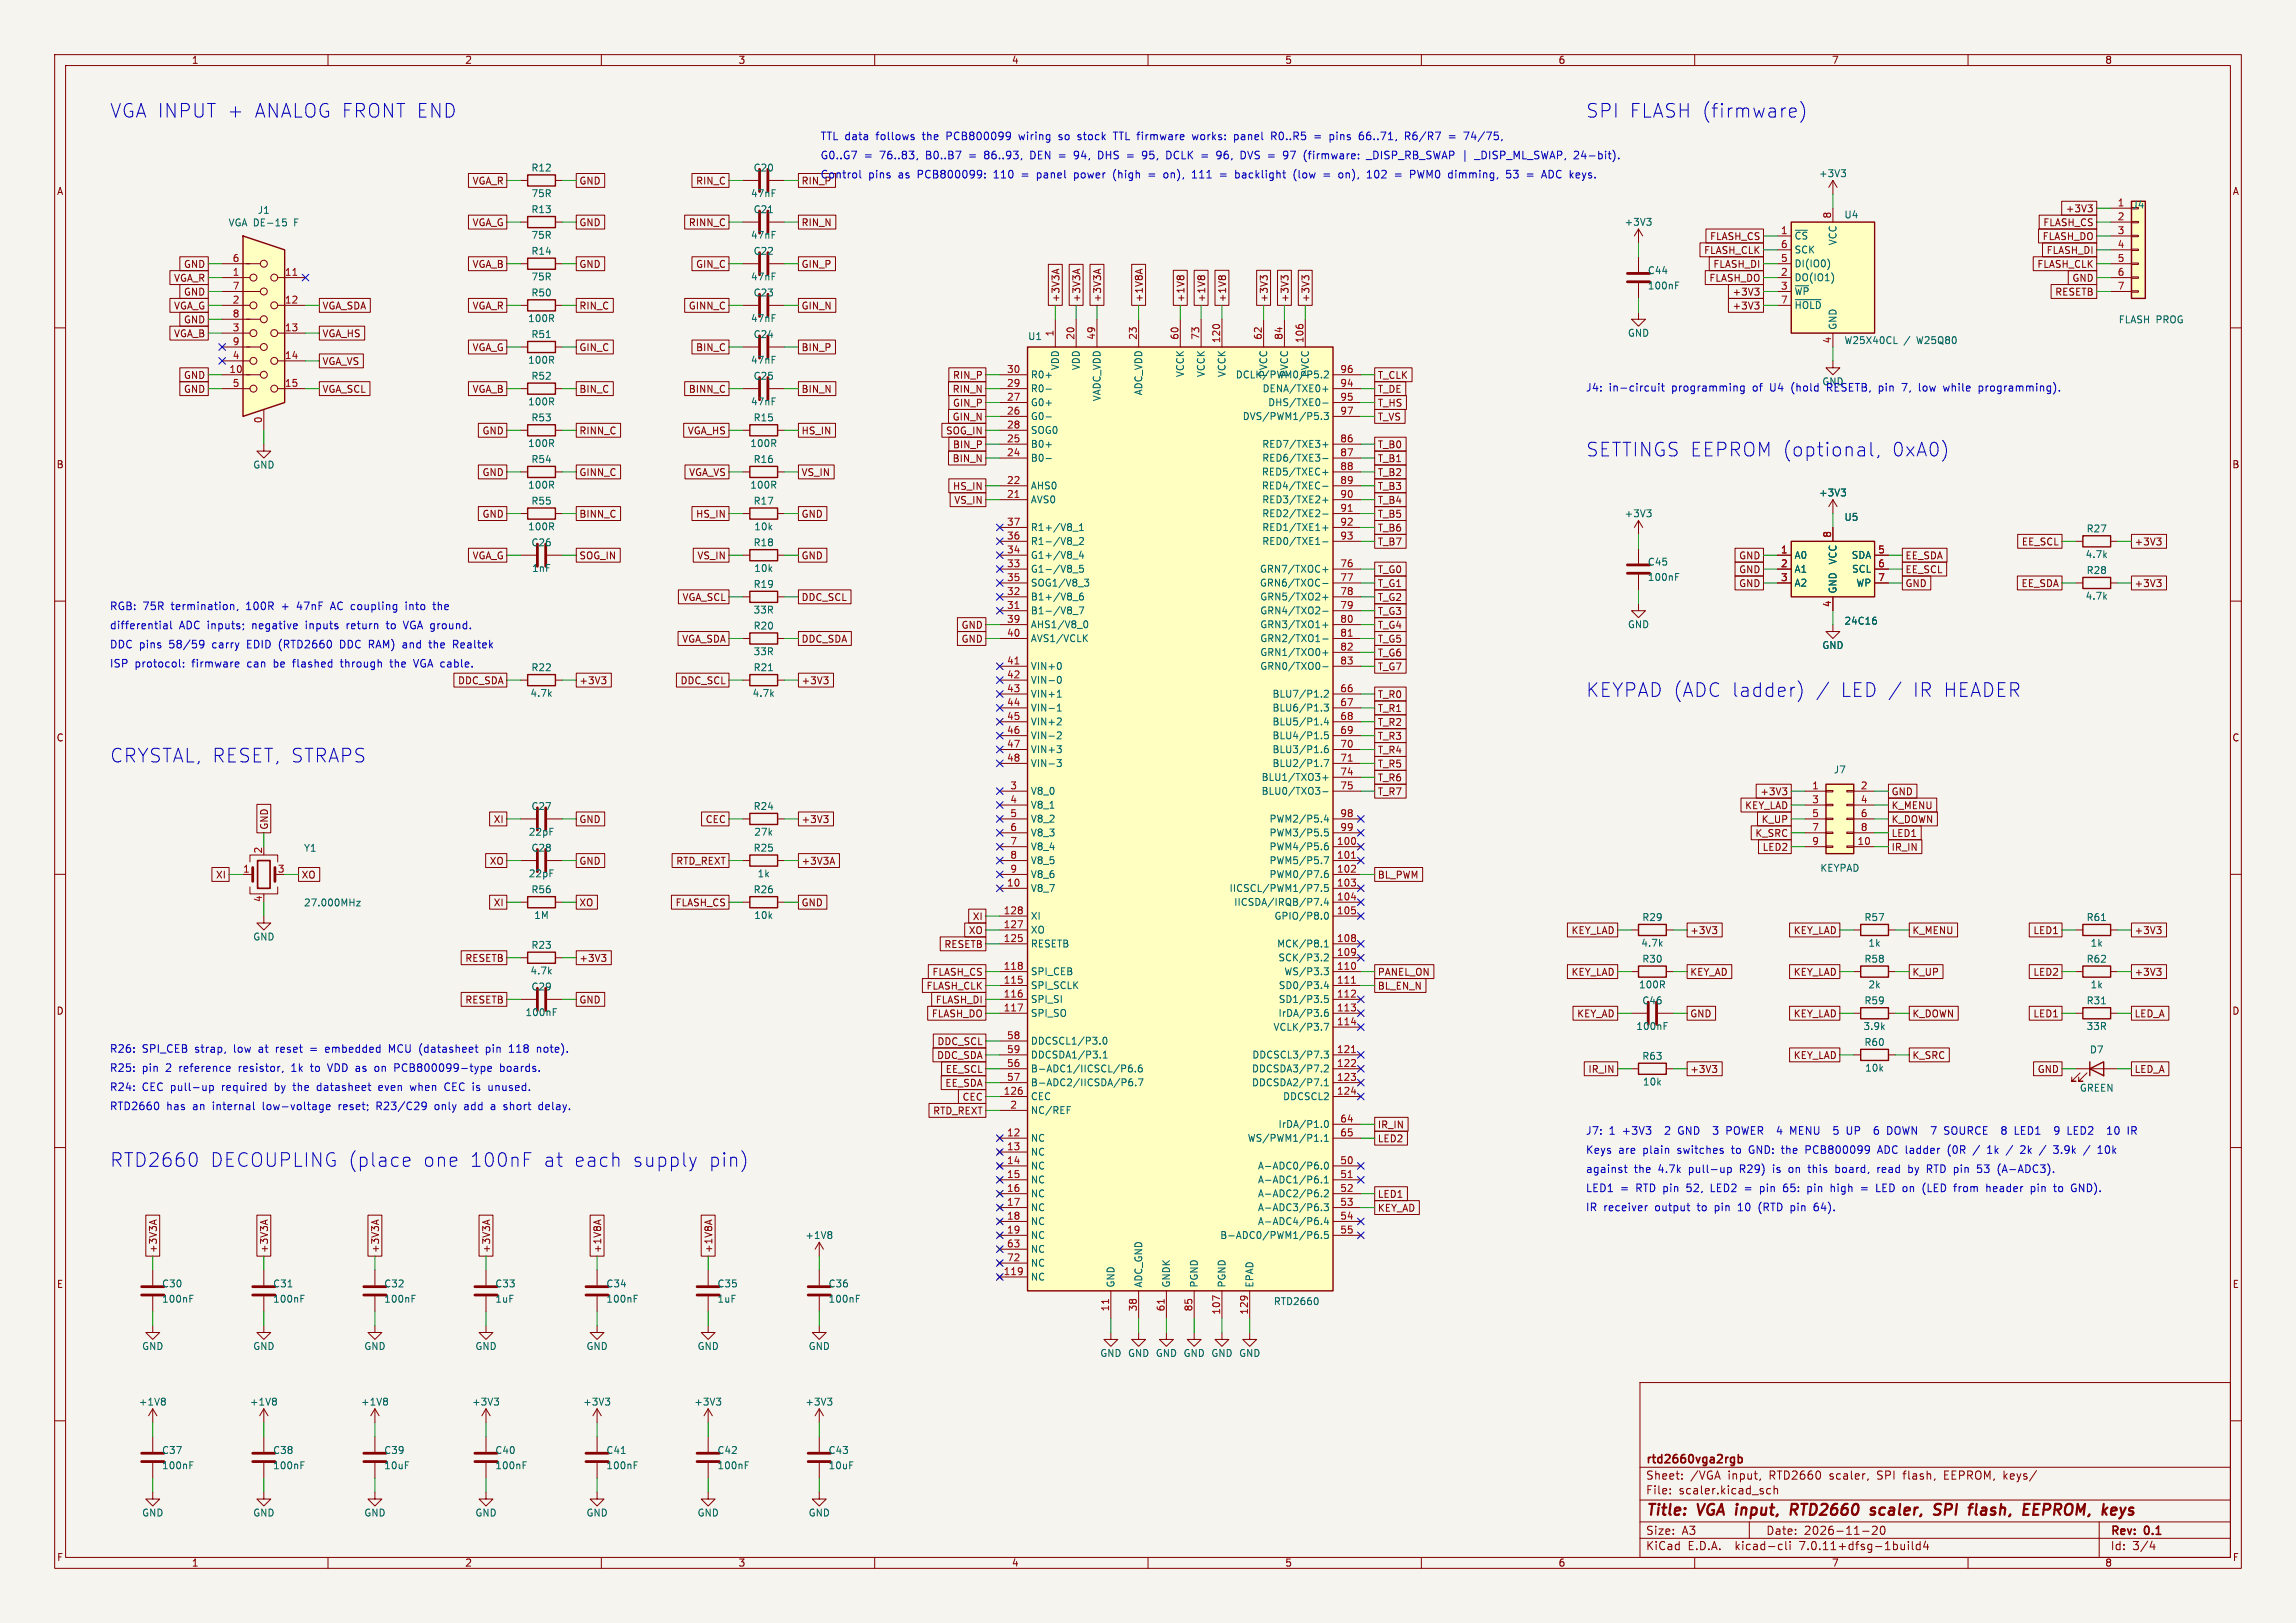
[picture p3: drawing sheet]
<svg xmlns="http://www.w3.org/2000/svg" width="420mm" height="297mm" viewBox="0 0 420 297" stroke-linecap="round" stroke-linejoin="round" font-family="sans-serif">
<defs><g id="words">
<g font-size="3.5" fill="#0000c2">
<text x="20" y="21.8">VGA INPUT +</text>
<text x="46.3" y="21.8">ANALOG FRONT END</text>
<text x="290" y="21.8">SPI FLASH (firmware)</text>
<text x="290" y="83.7">SETTINGS EEPROM (optional,</text>
<text x="345.8" y="83.7">0xA0)</text>
<text x="290" y="127.8">KEYPAD (ADC ladder)</text>
<text x="336.4" y="127.8">LED /</text>
<text x="349.5" y="127.8">IR HEADER</text>
<text x="20" y="139.8">CRYSTAL, RESET, STRAPS</text>
<text x="20" y="213.7">RTD2660</text>
<text x="38.3" y="213.7">DECOUPLING (place</text>
<text x="77.1" y="213.7">one</text>
<text x="85.7" y="213.7">100nF</text>
<text x="99.1" y="213.7">at</text>
<text x="104.6" y="213.7">each</text>
<text x="115.3" y="213.7">supply</text>
<text x="129.2" y="213.7">pin)</text>
</g>
<g font-size="2.8" fill="#840000">
<text x="301" y="277.9">Title:</text>
<text x="310.6" y="277.9">VGA input,</text>
<text x="329.2" y="277.9">RTD2660</text>
<text x="344.7" y="277.9">scaler,</text>
<text x="357.1" y="277.9">SPI</text>
<text x="364.3" y="277.9">flash,</text>
<text x="375" y="277.9">EEPROM,</text>
<text x="390.2" y="277.9">keys</text>
</g>
<g font-size="2.1" fill="#840000">
<text x="301" y="268.2">rtd2660vga2rgb</text>
<text x="301" y="273.7">File:</text>
<text x="301" y="271">Sheet:</text>
<text x="307.1" y="273.7">scaler.kicad_sch</text>
<text x="309.2" y="271">/VGA</text>
<text x="316.2" y="271">input,</text>
<text x="323.8" y="271">RTD2660</text>
<text x="335" y="271">scaler,</text>
<text x="343.8" y="271">SPI</text>
<text x="348.8" y="271">flash,</text>
<text x="356.4" y="271">EEPROM, keys/</text>
<text x="301" y="281.1">Size:</text>
<text x="307.6" y="281.1">A3</text>
<text x="323" y="281.1">Date:</text>
<text x="330" y="281.1">2026-11-20</text>
<text x="386" y="281.3">Rev:</text>
<text x="392.4" y="281.3">0.1</text>
<text x="301" y="283.9">KiCad</text>
<text x="308.7" y="283.9">E.D.A.</text>
<text x="317.6" y="283.9">kicad-cli</text>
<text x="329.5" y="283.9">7.0.11+dfsg-1build4</text>
<text x="386" y="283.9">Id:</text>
<text x="390.1" y="283.9">3/4</text>
</g>
<g font-size="1.9" fill="#0000c2">
<text x="150" y="25.8">TTL data</text>
<text x="150" y="29.3">G0..G7</text>
<text x="158" y="29.3">=</text>
<text x="160.4" y="25.8">follows</text>
<text x="161" y="29.3">76..83,</text>
<text x="169" y="25.8">the</text>
<text x="169.6" y="29.3">B0..B7</text>
<text x="173.5" y="25.8">PCB800099</text>
<text x="177.6" y="29.3">=</text>
<text x="180.6" y="29.3">86..93,</text>
<text x="187" y="25.8">wiring</text>
<text x="189.2" y="29.3">DEN =</text>
<text x="194.4" y="25.8">so</text>
<text x="197.6" y="29.3">94,</text>
<text x="198" y="25.8">stock</text>
<text x="202.1" y="29.3">DHS =</text>
<text x="204.8" y="25.8">TTL firmware</text>
<text x="210.5" y="29.3">95,</text>
<text x="215.1" y="29.3">DCLK</text>
<text x="219.6" y="25.8">works:</text>
<text x="221.7" y="29.3">=</text>
<text x="224.7" y="29.3">96,</text>
<text x="227.4" y="25.8">panel</text>
<text x="229.3" y="29.3">DVS =</text>
<text x="234.3" y="25.8">R0..R5</text>
<text x="237.4" y="29.3">97</text>
<text x="241.3" y="29.3">(firmware:</text>
<text x="242.4" y="25.8">=</text>
<text x="245.3" y="25.8">pins</text>
<text x="250.9" y="25.8">66..71,</text>
<text x="253.2" y="29.3">_DISP_RB_SWAP |</text>
<text x="259.5" y="25.8">R6/R7</text>
<text x="270.7" y="25.8">74/75,</text>
<text x="273.3" y="29.3">_DISP_ML_SWAP,</text>
<text x="291.5" y="29.3">24-bit).</text>
<text x="150" y="32.8">Control</text>
<text x="158.8" y="32.8">pins</text>
<text x="164.4" y="32.8">as</text>
<text x="168.1" y="32.8">PCB800099:</text>
<text x="182.2" y="32.8">110</text>
<text x="187.4" y="32.8">=</text>
<text x="190.4" y="32.8">panel</text>
<text x="197.4" y="32.8">power</text>
<text x="204.7" y="32.8">(high</text>
<text x="211.3" y="32.8">=</text>
<text x="214.3" y="32.8">on),</text>
<text x="219.7" y="32.8">111</text>
<text x="224.9" y="32.8">=</text>
<text x="227.9" y="32.8">backlight</text>
<text x="238.7" y="32.8">(low</text>
<text x="244.4" y="32.8">=</text>
<text x="247.4" y="32.8">on),</text>
<text x="252.7" y="32.8">102</text>
<text x="258" y="32.8">=</text>
<text x="261" y="32.8">PWM0 dimming,</text>
<text x="278.9" y="32.8">53</text>
<text x="282.8" y="32.8">=</text>
<text x="285.8" y="32.8">ADC keys.</text>
<text x="290" y="71.7">J4:</text>
<text x="294.3" y="71.7">in-circuit</text>
<text x="305.9" y="71.7">programming</text>
<text x="320.9" y="71.7">of</text>
<text x="324.2" y="71.7">U4</text>
<text x="328.2" y="71.7">(hold</text>
<text x="334.9" y="71.7">RESETB, pin</text>
<text x="349" y="71.7">7,</text>
<text x="352.3" y="71.7">low</text>
<text x="357" y="71.7">while</text>
<text x="363.6" y="71.7">programming).</text>
<text x="20" y="111.8">RGB: 75R</text>
<text x="31.4" y="111.8">termination,</text>
<text x="45.3" y="111.8">100R</text>
<text x="51.9" y="111.8">+</text>
<text x="54.9" y="111.8">47nF</text>
<text x="61.3" y="111.8">AC coupling</text>
<text x="75.3" y="111.8">into</text>
<text x="80.5" y="111.8">the</text>
<text x="20" y="118.8">DDC pins</text>
<text x="20" y="115.2">differential</text>
<text x="31" y="118.8">58/59</text>
<text x="32.8" y="115.2">ADC inputs;</text>
<text x="39.1" y="118.8">carry</text>
<text x="45.6" y="118.8">EDID (RTD2660</text>
<text x="46.3" y="115.2">negative</text>
<text x="56.3" y="115.2">inputs</text>
<text x="62.9" y="118.8">DDC RAM)</text>
<text x="64" y="115.2">return</text>
<text x="71.5" y="115.2">to</text>
<text x="74.8" y="118.8">and</text>
<text x="74.8" y="115.2">VGA ground.</text>
<text x="79.8" y="118.8">the</text>
<text x="84.3" y="118.8">Realtek</text>
<text x="20" y="122.2">ISP</text>
<text x="24.6" y="122.2">protocol:</text>
<text x="35.2" y="122.2">firmware</text>
<text x="45.5" y="122.2">can</text>
<text x="50.4" y="122.2">be</text>
<text x="54.2" y="122.2">flashed</text>
<text x="63.1" y="122.2">through</text>
<text x="72.3" y="122.2">the</text>
<text x="76.8" y="122.2">VGA cable.</text>
<text x="20" y="196.3">R25:</text>
<text x="20" y="192.7">R26:</text>
<text x="26" y="196.3">pin</text>
<text x="26" y="192.7">SPI_CEB</text>
<text x="30.4" y="196.3">2</text>
<text x="33" y="196.3">reference</text>
<text x="35.8" y="192.7">strap,</text>
<text x="43" y="192.7">low</text>
<text x="44" y="196.3">resistor,</text>
<text x="47.7" y="192.7">at</text>
<text x="51" y="192.7">reset</text>
<text x="53.9" y="196.3">1k</text>
<text x="57.6" y="196.3">to</text>
<text x="60.4" y="192.7">embedded</text>
<text x="60.9" y="196.3">VDD as</text>
<text x="69.8" y="196.3">on</text>
<text x="72.2" y="192.7">MCU (datasheet</text>
<text x="73.6" y="196.3">PCB800099-type</text>
<text x="90.3" y="192.7">pin</text>
<text x="93.1" y="196.3">boards.</text>
<text x="94.8" y="192.7">118</text>
<text x="100" y="192.7">note).</text>
<text x="20" y="203.3">RTD2660</text>
<text x="20" y="199.7">R24:</text>
<text x="26" y="199.7">CEC pull-up</text>
<text x="30.4" y="203.3">has</text>
<text x="35.4" y="203.3">an</text>
<text x="39.1" y="203.3">internal</text>
<text x="40.8" y="199.7">required</text>
<text x="48.4" y="203.3">low-voltage</text>
<text x="50.6" y="199.7">by</text>
<text x="54.2" y="199.7">the</text>
<text x="58.7" y="199.7">datasheet</text>
<text x="62.5" y="203.3">reset;</text>
<text x="69.6" y="203.3">R23/C29</text>
<text x="70.2" y="199.7">even</text>
<text x="76.2" y="199.7">when</text>
<text x="80.4" y="203.3">only</text>
<text x="82.6" y="199.7">CEC is</text>
<text x="86" y="203.3">add</text>
<text x="91" y="199.7">unused.</text>
<text x="91.1" y="203.3">a</text>
<text x="93.6" y="203.3">short</text>
<text x="100.1" y="203.3">delay.</text>
<text x="290" y="207.7">J7:</text>
<text x="294.3" y="207.7">1</text>
<text x="296.9" y="207.7">+3V3</text>
<text x="305" y="207.7">2</text>
<text x="307.6" y="207.7">GND</text>
<text x="314.3" y="207.7">3</text>
<text x="316.9" y="207.7">POWER</text>
<text x="326.5" y="207.7">4</text>
<text x="329.1" y="207.7">MENU</text>
<text x="337.4" y="207.7">5</text>
<text x="339.9" y="207.7">UP</text>
<text x="345.3" y="207.7">6</text>
<text x="347.9" y="207.7">DOWN</text>
<text x="356.3" y="207.7">7</text>
<text x="358.9" y="207.7">SOURCE</text>
<text x="369.7" y="207.7">8</text>
<text x="372.3" y="207.7">LED1</text>
<text x="379.9" y="207.7">9</text>
<text x="382.5" y="207.7">LED2</text>
<text x="390.1" y="207.7">10</text>
<text x="290" y="214.7">against</text>
<text x="290" y="211.3">Keys</text>
<text x="296" y="211.3">are</text>
<text x="298.9" y="214.7">the</text>
<text x="300.6" y="211.3">plain</text>
<text x="303.4" y="214.7">4.7k</text>
<text x="307.1" y="211.3">switches</text>
<text x="309.1" y="214.7">pull-up</text>
<text x="317.2" y="211.3">to</text>
<text x="318.6" y="214.7">R29)</text>
<text x="320.5" y="211.3">GND: the</text>
<text x="324.9" y="214.7">is</text>
<text x="327.9" y="214.7">on</text>
<text x="331.2" y="211.3">PCB800099</text>
<text x="331.7" y="214.7">this</text>
<text x="336.8" y="214.7">board,</text>
<text x="344.6" y="211.3">ADC ladder</text>
<text x="344.7" y="214.7">read</text>
<text x="350.5" y="214.7">by</text>
<text x="354.1" y="214.7">RTD pin</text>
<text x="357.7" y="211.3">(0R</text>
<text x="363.6" y="214.7">53</text>
<text x="365.3" y="211.3">1k</text>
<text x="367.5" y="214.7">(A-ADC3).</text>
<text x="369" y="211.3">/</text>
<text x="371.7" y="211.3">2k</text>
<text x="375.5" y="211.3">/</text>
<text x="378.2" y="211.3">3.9k</text>
<text x="383.9" y="211.3">/</text>
<text x="386.6" y="211.3">10k</text>
<text x="290" y="221.7">IR receiver</text>
<text x="290" y="218.3">LED1</text>
<text x="296.4" y="218.3">=</text>
<text x="299.4" y="218.3">RTD pin</text>
<text x="302.8" y="221.7">output</text>
<text x="308.9" y="218.3">52,</text>
<text x="310.7" y="221.7">to</text>
<text x="313.5" y="218.3">LED2</text>
<text x="314" y="221.7">pin</text>
<text x="318.5" y="221.7">10</text>
<text x="322.4" y="221.7">(RTD</text>
<text x="322.8" y="218.3">pin</text>
<text x="327.3" y="218.3">65:</text>
<text x="328.4" y="221.7">pin</text>
<text x="331.9" y="218.3">pin</text>
<text x="332.9" y="221.7">64).</text>
<text x="336.3" y="218.3">high</text>
<text x="345" y="218.3">LED on</text>
<text x="353.8" y="218.3">(LED</text>
<text x="359.8" y="218.3">from</text>
<text x="365.8" y="218.3">header</text>
<text x="374.1" y="218.3">pin</text>
<text x="378.6" y="218.3">to</text>
<text x="381.9" y="218.3">GND).</text>
</g>
<g font-size="1.8" fill="#840000">
<text x="35" y="11.9">1</text>
<text x="85" y="11.9">2</text>
<text x="135" y="11.9">3</text>
<text x="185" y="11.9">4</text>
<text x="235" y="11.9">5</text>
<text x="285" y="11.9">6</text>
<text x="335" y="11.9">7</text>
<text x="385" y="11.9">8</text>
<text x="10.3" y="35.9">A</text>
<text x="86.3" y="34">VGA_R</text>
<text x="105.9" y="34">GND</text>
<text x="127.2" y="34">RIN_C</text>
<text x="408.3" y="35.9">A</text>
<text x="86.3" y="41.6">VGA_G</text>
<text x="105.9" y="41.6">GND</text>
<text x="125.9" y="41.6">RINN_C</text>
<text x="146.5" y="41.6">RIN_N</text>
<text x="373.7" y="41.6">FLASH_CS</text>
<text x="377.8" y="39.1">+3V3</text>
<text x="311.6" y="46.7">FLASH_CLK</text>
<text x="312.7" y="44.1">FLASH_CS</text>
<text x="373.5" y="44.1">FLASH_DO</text>
<text x="374.3" y="46.7">FLASH_DI</text>
<text x="31.7" y="51.8">VGA_R</text>
<text x="33.6" y="49.2">GND</text>
<text x="86.3" y="49.2">VGA_B</text>
<text x="105.9" y="49.2">GND</text>
<text x="127.2" y="49.2">GIN_C</text>
<text x="146.5" y="49.2">GIN_P</text>
<text x="312.6" y="51.8">FLASH_DO</text>
<text x="313.3" y="49.2">FLASH_DI</text>
<text x="372.6" y="49.2">FLASH_CLK</text>
<text x="379" y="51.8">GND</text>
<text x="31.7" y="56.8">VGA_G</text>
<text x="33.6" y="59.4">GND</text>
<text x="33.6" y="54.3">GND</text>
<text x="58.9" y="56.8">VGA_SDA</text>
<text x="86.3" y="56.8">VGA_R</text>
<text x="105.9" y="56.8">RIN_C</text>
<text x="125.9" y="56.8">GINN_C</text>
<text x="146.5" y="56.8">GIN_N</text>
<text x="194" y="55.4" transform="rotate(-90 194 55.4)">+3V3A</text>
<text x="197.8" y="55.4" transform="rotate(-90 197.8 55.4)">+3V3A</text>
<text x="201.6" y="55.4" transform="rotate(-90 201.6 55.4)">+3V3A</text>
<text x="209.2" y="55.4" transform="rotate(-90 209.2 55.4)">+1V8A</text>
<text x="216.9" y="55.4" transform="rotate(-90 216.9 55.4)">+1V8</text>
<text x="220.7" y="55.4" transform="rotate(-90 220.7 55.4)">+1V8</text>
<text x="224.5" y="55.4" transform="rotate(-90 224.5 55.4)">+1V8</text>
<text x="232.1" y="55.4" transform="rotate(-90 232.1 55.4)">+3V3</text>
<text x="235.9" y="55.4" transform="rotate(-90 235.9 55.4)">+3V3</text>
<text x="239.7" y="55.4" transform="rotate(-90 239.7 55.4)">+3V3</text>
<text x="316.8" y="54.3">+3V3</text>
<text x="316.8" y="56.8">+3V3</text>
<text x="375.8" y="54.3">RESETB</text>
<text x="31.7" y="61.9">VGA_B</text>
<text x="58.9" y="61.9">VGA_HS</text>
<text x="86.3" y="64.5">VGA_G</text>
<text x="105.9" y="64.5">GIN_C</text>
<text x="127.2" y="64.5">BIN_C</text>
<text x="146.5" y="64.5">BIN_P</text>
<text x="33.6" y="69.5">GND</text>
<text x="58.9" y="67">VGA_VS</text>
<text x="174.2" y="69.5">RIN_P</text>
<text x="251.9" y="69.5">T_CLK</text>
<text x="33.6" y="72.1">GND</text>
<text x="58.9" y="72.1">VGA_SCL</text>
<text x="86.3" y="72.1">VGA_B</text>
<text x="105.9" y="72.1">BIN_C</text>
<text x="125.9" y="72.1">BINN_C</text>
<text x="146.5" y="72.1">BIN_N</text>
<text x="174.2" y="77.2">GIN_N</text>
<text x="174.2" y="72.1">RIN_N</text>
<text x="174.2" y="74.6">GIN_P</text>
<text x="251.9" y="77.2">T_VS</text>
<text x="251.9" y="74.6">T_HS</text>
<text x="251.9" y="72.1">T_DE</text>
<text x="88.2" y="79.7">GND</text>
<text x="105.9" y="79.7">RINN_C</text>
<text x="125.7" y="79.7">VGA_HS</text>
<text x="146.5" y="79.7">HS_IN</text>
<text x="172.9" y="79.7">SOG_IN</text>
<text x="174.2" y="82.2">BIN_P</text>
<text x="251.9" y="82.2">T_B0</text>
<text x="10.3" y="85.9">B</text>
<text x="88.2" y="87.3">GND</text>
<text x="105.9" y="87.3">GINN_C</text>
<text x="126" y="87.3">VGA_VS</text>
<text x="146.5" y="87.3">VS_IN</text>
<text x="174.2" y="84.8">BIN_N</text>
<text x="174.2" y="89.9">HS_IN</text>
<text x="251.9" y="89.9">T_B3</text>
<text x="251.9" y="87.3">T_B2</text>
<text x="251.9" y="84.8">T_B1</text>
<text x="408.2" y="85.9">B</text>
<text x="88.2" y="94.9">GND</text>
<text x="105.9" y="94.9">BINN_C</text>
<text x="127.2" y="94.9">HS_IN</text>
<text x="146.5" y="94.9">GND</text>
<text x="174.5" y="92.4">VS_IN</text>
<text x="251.9" y="94.9">T_B5</text>
<text x="251.9" y="92.4">T_B4</text>
<text x="251.9" y="100">T_B7</text>
<text x="251.9" y="97.5">T_B6</text>
<text x="369.7" y="100">EE_SCL</text>
<text x="390.4" y="100">+3V3</text>
<text x="86.3" y="102.6">VGA_G</text>
<text x="105.9" y="102.6">SOG_IN</text>
<text x="127.5" y="102.6">VS_IN</text>
<text x="146.5" y="102.6">GND</text>
<text x="251.9" y="105.1">T_G0</text>
<text x="251.9" y="107.6">T_G1</text>
<text x="318" y="102.6">GND</text>
<text x="318" y="107.6">GND</text>
<text x="318" y="105.1">GND</text>
<text x="348.5" y="107.6">GND</text>
<text x="348.5" y="102.6">EE_SDA</text>
<text x="348.5" y="105.1">EE_SCL</text>
<text x="369.7" y="107.6">EE_SDA</text>
<text x="390.4" y="107.6">+3V3</text>
<text x="124.7" y="110.2">VGA_SCL</text>
<text x="146.5" y="110.2">DDC_SCL</text>
<text x="251.9" y="110.2">T_G2</text>
<text x="251.9" y="112.7">T_G3</text>
<text x="124.7" y="117.8">VGA_SDA</text>
<text x="146.5" y="117.8">DDC_SDA</text>
<text x="175.8" y="117.8">GND</text>
<text x="175.8" y="115.3">GND</text>
<text x="251.9" y="115.3">T_G4</text>
<text x="251.9" y="117.8">T_G5</text>
<text x="83.7" y="125.4">DDC_SDA</text>
<text x="105.9" y="125.4">+3V3</text>
<text x="124.4" y="125.4">DDC_SCL</text>
<text x="146.5" y="125.4">+3V3</text>
<text x="251.9" y="122.9">T_G7</text>
<text x="251.9" y="120.3">T_G6</text>
<text x="251.9" y="130.5">T_R1</text>
<text x="251.9" y="128">T_R0</text>
<text x="10.3" y="135.9">C</text>
<text x="251.9" y="135.6">T_R3</text>
<text x="251.9" y="133">T_R2</text>
<text x="408.2" y="135.9">C</text>
<text x="251.9" y="143.2">T_R6</text>
<text x="251.9" y="140.7">T_R5</text>
<text x="251.9" y="138.1">T_R4</text>
<text x="251.9" y="145.7">T_R7</text>
<text x="319.1" y="148.3">KEY_LAD</text>
<text x="321.9" y="145.7">+3V3</text>
<text x="345.9" y="148.3">K_MENU</text>
<text x="345.9" y="145.7">GND</text>
<text x="49.2" y="151.9" transform="rotate(-90 49.2 151.9)">GND</text>
<text x="90.2" y="150.8">XI</text>
<text x="105.9" y="150.8">GND</text>
<text x="129" y="150.8">CEC</text>
<text x="146.5" y="150.8">+3V3</text>
<text x="321" y="153.4">K_SRC</text>
<text x="322.1" y="150.8">K_UP</text>
<text x="322.3" y="155.9">LED2</text>
<text x="345.9" y="155.9">IR_IN</text>
<text x="345.9" y="150.8">K_DOWN</text>
<text x="345.9" y="153.4">LED1</text>
<text x="39.4" y="161">XI</text>
<text x="55.1" y="161">XO</text>
<text x="89.5" y="158.4">XO</text>
<text x="105.9" y="158.4">GND</text>
<text x="123.6" y="158.4">RTD_REXT</text>
<text x="146.5" y="158.4">+3V3A</text>
<text x="251.9" y="161">BL_PWM</text>
<text x="90.2" y="166.1">XI</text>
<text x="105.9" y="166.1">XO</text>
<text x="123.5" y="166.1">FLASH_CS</text>
<text x="146.5" y="166.1">GND</text>
<text x="172.6" y="173.7">RESETB</text>
<text x="177.1" y="171.1">XO</text>
<text x="177.8" y="168.6">XI</text>
<text x="287.4" y="171.1">KEY_LAD</text>
<text x="309.1" y="171.1">+3V3</text>
<text x="328" y="171.1">KEY_LAD</text>
<text x="349.7" y="171.1">K_MENU</text>
<text x="371.9" y="171.1">LED1</text>
<text x="390.4" y="171.1">+3V3</text>
<text x="85" y="176.2">RESETB</text>
<text x="105.9" y="176.2">+3V3</text>
<text x="170.5" y="178.8">FLASH_CS</text>
<text x="251.9" y="178.8">PANEL_ON</text>
<text x="287.4" y="178.8">KEY_LAD</text>
<text x="309.1" y="178.8">KEY_AD</text>
<text x="328" y="178.8">KEY_LAD</text>
<text x="349.7" y="178.8">K_UP</text>
<text x="371.9" y="178.8">LED2</text>
<text x="390.4" y="178.8">+3V3</text>
<text x="10.3" y="185.9">D</text>
<text x="85" y="183.8">RESETB</text>
<text x="105.9" y="183.8">GND</text>
<text x="169.4" y="181.3">FLASH_CLK</text>
<text x="171.1" y="183.8">FLASH_DI</text>
<text x="251.9" y="181.3">BL_EN_N</text>
<text x="408.2" y="185.9">D</text>
<text x="170.3" y="186.4">FLASH_DO</text>
<text x="171.4" y="191.5">DDC_SCL</text>
<text x="288.4" y="186.4">KEY_AD</text>
<text x="309.1" y="186.4">GND</text>
<text x="328" y="186.4">KEY_LAD</text>
<text x="349.7" y="186.4">K_DOWN</text>
<text x="371.9" y="186.4">LED1</text>
<text x="390.4" y="186.4">LED_A</text>
<text x="171.3" y="194">DDC_SDA</text>
<text x="172.9" y="196.5">EE_SCL</text>
<text x="290.5" y="196.5">IR_IN</text>
<text x="309.1" y="196.5">+3V3</text>
<text x="328" y="194">KEY_LAD</text>
<text x="349.7" y="194">K_SRC</text>
<text x="372.6" y="196.5">GND</text>
<text x="390.4" y="196.5">LED_A</text>
<text x="172.8" y="199.1">EE_SDA</text>
<text x="176" y="201.6">CEC</text>
<text x="170.6" y="204.2">RTD_REXT</text>
<text x="251.9" y="209.2">LED2</text>
<text x="251.9" y="206.7">IR_IN</text>
<text x="251.9" y="221.9">KEY_AD</text>
<text x="251.9" y="219.4">LED1</text>
<text x="28.9" y="229.4" transform="rotate(-90 28.9 229.4)">+3V3A</text>
<text x="49.2" y="229.4" transform="rotate(-90 49.2 229.4)">+3V3A</text>
<text x="69.5" y="229.4" transform="rotate(-90 69.5 229.4)">+3V3A</text>
<text x="89.9" y="229.4" transform="rotate(-90 89.9 229.4)">+3V3A</text>
<text x="110.2" y="229.4" transform="rotate(-90 110.2 229.4)">+1V8A</text>
<text x="130.5" y="229.4" transform="rotate(-90 130.5 229.4)">+1V8A</text>
<text x="10.3" y="235.9">E</text>
<text x="408.3" y="235.9">E</text>
<text x="10.3" y="285.9">F</text>
<text x="35" y="286.9">1</text>
<text x="85" y="286.9">2</text>
<text x="135" y="286.9">3</text>
<text x="185" y="286.9">4</text>
<text x="235" y="286.9">5</text>
<text x="285" y="286.9">6</text>
<text x="335" y="286.9">7</text>
<text x="385" y="286.9">8</text>
<text x="408.3" y="285.9">F</text>
</g>
<g font-size="1.8" fill="#006464">
<text x="97.1" y="31.6">R12</text>
<text x="137.8" y="31.6">C20</text>
<text x="332.6" y="32.6">+3V3</text>
<text x="41.7" y="41.6">VGA DE-15</text>
<text x="47.1" y="39.3">J1</text>
<text x="53.9" y="41.6">F</text>
<text x="97.1" y="36.3">75R</text>
<text x="97.1" y="39.2">R13</text>
<text x="137.3" y="36.3">47nF</text>
<text x="137.8" y="39.2">C21</text>
<text x="297.1" y="41.5">+3V3</text>
<text x="337.3" y="40.2">U4</text>
<text x="390" y="38.4">J4</text>
<text x="97.1" y="46.8">R14</text>
<text x="97.1" y="43.9">75R</text>
<text x="137.3" y="43.9">47nF</text>
<text x="137.8" y="46.8">C22</text>
<text x="328.2" y="44">~{CS}</text>
<text x="328.2" y="46.6">SCK</text>
<text x="336.1" y="45" transform="rotate(-90 336.1 45)">VCC</text>
<text x="97.1" y="51.5">75R</text>
<text x="137.3" y="51.5">47nF</text>
<text x="301.3" y="50.4">C44</text>
<text x="301.3" y="53.2">100nF</text>
<text x="328.2" y="51.7">DO(IO1)</text>
<text x="328.2" y="49.1">DI(IO0)</text>
<text x="96.5" y="59.1">100R</text>
<text x="97.1" y="54.4">R50</text>
<text x="137.3" y="59.1">47nF</text>
<text x="137.8" y="54.4">C23</text>
<text x="328.2" y="54.2">~{WP}</text>
<text x="328.2" y="56.7">~{HOLD}</text>
<text x="387.5" y="59.4">FLASH PROG</text>
<text x="97.1" y="62.1">R51</text>
<text x="137.8" y="62.1">C24</text>
<text x="188" y="62.4">U1</text>
<text x="297.7" y="61.8">GND</text>
<text x="336.1" y="60.5" transform="rotate(-90 336.1 60.5)">GND</text>
<text x="337.3" y="63.2">W25X40CL</text>
<text x="348.3" y="63.2">/</text>
<text x="350.8" y="63.2">W25Q80</text>
<text x="96.5" y="66.8">100R</text>
<text x="97.1" y="69.7">R52</text>
<text x="137.3" y="66.8">47nF</text>
<text x="137.8" y="69.7">C25</text>
<text x="188.5" y="72">R0-</text>
<text x="188.5" y="69.4">R0+</text>
<text x="193.9" y="67.8" transform="rotate(-90 193.9 67.8)">VDD</text>
<text x="197.7" y="67.8" transform="rotate(-90 197.7 67.8)">VDD</text>
<text x="216.8" y="69.1" transform="rotate(-90 216.8 69.1)">VCCK</text>
<text x="220.6" y="69.1" transform="rotate(-90 220.6 69.1)">VCCK</text>
<text x="224.4" y="69.1" transform="rotate(-90 224.4 69.1)">VCCK</text>
<text x="226" y="69.4">DCLK/PWM0/P5.2</text>
<text x="230.9" y="72">DENA/TXE0+</text>
<text x="232" y="69.1" transform="rotate(-90 232 69.1)">PVCC</text>
<text x="235.8" y="69.1" transform="rotate(-90 235.8 69.1)">PVCC</text>
<text x="239.6" y="69.1" transform="rotate(-90 239.6 69.1)">PVCC</text>
<text x="96.5" y="74.4">100R</text>
<text x="97.1" y="77.3">R53</text>
<text x="137.3" y="74.4">47nF</text>
<text x="137.8" y="77.3">R15</text>
<text x="188.5" y="77.1">G0-</text>
<text x="188.5" y="74.5">G0+</text>
<text x="201.5" y="73.5" transform="rotate(-90 201.5 73.5)">VADC_VDD</text>
<text x="209.1" y="72.4" transform="rotate(-90 209.1 72.4)">ADC_VDD</text>
<text x="227.2" y="77.1">DVS/PWM1/P5.3</text>
<text x="231.9" y="74.5">DHS/TXE0-</text>
<text x="96.5" y="82">100R</text>
<text x="137.1" y="82">100R</text>
<text x="188.5" y="82.1">B0+</text>
<text x="188.5" y="79.6">SOG0</text>
<text x="230.8" y="82.1">RED7/TXE3+</text>
<text x="46.2" y="85.9">GND</text>
<text x="96.5" y="89.6">100R</text>
<text x="97.1" y="84.9">R54</text>
<text x="137.1" y="89.6">100R</text>
<text x="137.8" y="84.9">R16</text>
<text x="188.5" y="89.8">AHS0</text>
<text x="188.5" y="84.7">B0-</text>
<text x="230.7" y="87.2">RED5/TXEC+</text>
<text x="230.7" y="89.8">RED4/TXEC-</text>
<text x="230.8" y="84.7">RED6/TXE3-</text>
<text x="97.1" y="92.5">R55</text>
<text x="137.8" y="92.5">R17</text>
<text x="188.5" y="92.3">AVS0</text>
<text x="230.8" y="92.3">RED3/TXE2+</text>
<text x="230.8" y="94.8">RED2/TXE2-</text>
<text x="297.1" y="94.9">+3V3</text>
<text x="332.6" y="91">+3V3</text>
<text x="337.3" y="95.5">U5</text>
<text x="96.5" y="97.2">100R</text>
<text x="97.1" y="100.2">C26</text>
<text x="137.8" y="100.2">R18</text>
<text x="137.9" y="97.2">10k</text>
<text x="188.5" y="99.9">R1-/V8_2</text>
<text x="188.5" y="97.4">R1+/V8_1</text>
<text x="230.8" y="97.4">RED1/TXE1+</text>
<text x="230.8" y="99.9">RED0/TXE1-</text>
<text x="381.6" y="97.6">R27</text>
<text x="97.2" y="104.9">1nF</text>
<text x="137.8" y="107.8">R19</text>
<text x="137.9" y="104.9">10k</text>
<text x="188.5" y="105">G1-/V8_5</text>
<text x="188.5" y="102.5">G1+/V8_4</text>
<text x="188.5" y="107.5">SOG1/V8_3</text>
<text x="230.4" y="105">GRN7/TXOC+</text>
<text x="230.4" y="107.5">GRN6/TXOC-</text>
<text x="301.3" y="103.7">C45</text>
<text x="301.3" y="106.5">100nF</text>
<text x="328.2" y="102.5">A0</text>
<text x="328.2" y="105">A1</text>
<text x="328.2" y="107.5">A2</text>
<text x="336.1" y="103.4" transform="rotate(-90 336.1 103.4)">VCC</text>
<text x="338.6" y="102.5">SDA</text>
<text x="338.7" y="105">SCL</text>
<text x="339.5" y="107.5">WP</text>
<text x="381.4" y="102.3">4.7k</text>
<text x="381.6" y="105.2">R28</text>
<text x="137.8" y="112.5">33R</text>
<text x="188.5" y="112.6">B1-/V8_7</text>
<text x="188.5" y="110.1">B1+/V8_6</text>
<text x="230.4" y="110.1">GRN5/TXO2+</text>
<text x="230.4" y="112.6">GRN4/TXO2-</text>
<text x="336.1" y="108.7" transform="rotate(-90 336.1 108.7)">GND</text>
<text x="381.4" y="109.9">4.7k</text>
<text x="137.8" y="115.4">R20</text>
<text x="188.5" y="115.2">AHS1/V8_0</text>
<text x="188.5" y="117.7">AVS1/VCLK</text>
<text x="230.4" y="115.2">GRN3/TXO1+</text>
<text x="230.4" y="117.7">GRN2/TXO1-</text>
<text x="297.7" y="115.2">GND</text>
<text x="333.2" y="119">GND</text>
<text x="337.3" y="114.5">24C16</text>
<text x="97.1" y="123">R22</text>
<text x="137.8" y="123">R21</text>
<text x="137.8" y="120.1">33R</text>
<text x="188.5" y="122.8">VIN+0</text>
<text x="188.5" y="125.3">VIN-0</text>
<text x="230.4" y="120.2">GRN1/TXO0+</text>
<text x="230.4" y="122.8">GRN0/TXO0-</text>
<text x="96.9" y="127.7">4.7k</text>
<text x="137.6" y="127.7">4.7k</text>
<text x="188.5" y="127.9">VIN+1</text>
<text x="188.5" y="130.4">VIN-1</text>
<text x="232.7" y="127.9">BLU7/P1.2</text>
<text x="232.7" y="130.4">BLU6/P1.3</text>
<text x="188.5" y="132.9">VIN+2</text>
<text x="188.5" y="135.5">VIN-2</text>
<text x="232.7" y="132.9">BLU5/P1.4</text>
<text x="232.7" y="135.5">BLU4/P1.5</text>
<text x="188.5" y="138">VIN+3</text>
<text x="188.5" y="140.6">VIN-3</text>
<text x="230.7" y="143.1">BLU1/TXO3+</text>
<text x="232.7" y="138">BLU3/P1.6</text>
<text x="232.7" y="140.6">BLU2/P1.7</text>
<text x="335.4" y="141.7">J7</text>
<text x="97.1" y="148.4">C27</text>
<text x="137.8" y="148.4">R24</text>
<text x="188.5" y="145.6">V8_0</text>
<text x="188.5" y="148.2">V8_1</text>
<text x="230.7" y="145.6">BLU0/TXO3-</text>
<text x="96.6" y="153.1">22pF</text>
<text x="137.9" y="153.1">27k</text>
<text x="188.5" y="150.7">V8_2</text>
<text x="188.5" y="153.3">V8_3</text>
<text x="188.5" y="155.8">V8_4</text>
<text x="232.1" y="155.8">PWM4/P5.6</text>
<text x="232.1" y="150.7">PWM2/P5.4</text>
<text x="232.1" y="153.3">PWM3/P5.5</text>
<text x="55.5" y="156.1">Y1</text>
<text x="96.6" y="160.7">22pF</text>
<text x="97.1" y="156">C28</text>
<text x="137.8" y="156">R25</text>
<text x="138.5" y="160.7">1k</text>
<text x="188.5" y="158.3">V8_5</text>
<text x="188.5" y="160.9">V8_6</text>
<text x="232.1" y="158.3">PWM5/P5.7</text>
<text x="232.1" y="160.9">PWM0/P7.6</text>
<text x="332.9" y="159.7">KEYPAD</text>
<text x="55.5" y="166.1">27.000MHz</text>
<text x="97.1" y="163.7">R56</text>
<text x="137.8" y="163.7">R26</text>
<text x="188.5" y="163.4">V8_7</text>
<text x="224.8" y="163.4">IICSCL/PWM1/P7.5</text>
<text x="225.7" y="166">IICSDA/IRQB/P7.4</text>
<text x="46.2" y="172.3">GND</text>
<text x="97.1" y="173.8">R23</text>
<text x="97.6" y="168.4">1M</text>
<text x="137.9" y="168.4">10k</text>
<text x="188.5" y="173.6">RESETB</text>
<text x="188.5" y="171">XO</text>
<text x="188.5" y="168.5">XI</text>
<text x="233" y="168.5">GPIO/P8.0</text>
<text x="233.5" y="173.6">MCK/P8.1</text>
<text x="300.1" y="173.4">4.7k</text>
<text x="300.3" y="168.7">R29</text>
<text x="341" y="168.7">R57</text>
<text x="341.7" y="173.4">1k</text>
<text x="381.6" y="168.7">R61</text>
<text x="382.3" y="173.4">1k</text>
<text x="96.9" y="178.5">4.7k</text>
<text x="188.5" y="178.7">SPI_CEB</text>
<text x="233.8" y="176.1">SCK/P3.2</text>
<text x="234.8" y="178.7">WS/P3.3</text>
<text x="300.3" y="176.4">R30</text>
<text x="341" y="176.4">R58</text>
<text x="381.6" y="176.4">R62</text>
<text x="97.1" y="181.4">C29</text>
<text x="188.5" y="181.2">SPI_SCLK</text>
<text x="188.5" y="183.7">SPI_SI</text>
<text x="233.8" y="181.2">SD0/P3.4</text>
<text x="233.8" y="183.7">SD1/P3.5</text>
<text x="299.7" y="181.1">100R</text>
<text x="300.3" y="184">C46</text>
<text x="341" y="184">R59</text>
<text x="341.7" y="181.1">2k</text>
<text x="381.6" y="184">R31</text>
<text x="382.3" y="181.1">1k</text>
<text x="96" y="186.1">100nF</text>
<text x="188.5" y="186.3">SPI_SO</text>
<text x="188.5" y="191.4">DDCSCL1/P3.0</text>
<text x="232.8" y="188.8">VCLK/P3.7</text>
<text x="233.8" y="186.3">IrDA/P3.6</text>
<text x="299.2" y="188.7">100nF</text>
<text x="340.8" y="188.7">3.9k</text>
<text x="341" y="191.6">R60</text>
<text x="381.6" y="188.7">33R</text>
<text x="188.5" y="196.4">B-ADC1/IICSCL/P6.6</text>
<text x="188.5" y="193.9">DDCSDA1/P3.1</text>
<text x="228.9" y="196.4">DDCSDA3/P7.2</text>
<text x="229" y="193.9">DDCSCL3/P7.3</text>
<text x="300.3" y="194.1">R63</text>
<text x="341.1" y="196.3">10k</text>
<text x="382.2" y="193">D7</text>
<text x="188.5" y="201.5">CEC</text>
<text x="188.5" y="199">B-ADC2/IICSDA/P6.7</text>
<text x="228.9" y="199">DDCSDA2/P7.1</text>
<text x="234.6" y="201.5">DDCSCL2</text>
<text x="300.4" y="198.8">10k</text>
<text x="380.4" y="200">GREEN</text>
<text x="188.5" y="209.1">NC</text>
<text x="188.5" y="204.1">NC/REF</text>
<text x="228.1" y="209.1">WS/PWM1/P1.1</text>
<text x="233.8" y="206.6">IrDA/P1.0</text>
<text x="188.5" y="211.7">NC</text>
<text x="188.5" y="214.2">NC</text>
<text x="230" y="214.2">A-ADC0/P6.0</text>
<text x="188.5" y="216.8">NC</text>
<text x="188.5" y="219.3">NC</text>
<text x="188.5" y="221.8">NC</text>
<text x="230" y="216.8">A-ADC1/P6.1</text>
<text x="230" y="219.3">A-ADC2/P6.2</text>
<text x="230" y="221.8">A-ADC3/P6.3</text>
<text x="147.2" y="226.9">+1V8</text>
<text x="188.5" y="224.4">NC</text>
<text x="188.5" y="226.9">NC</text>
<text x="223.1" y="226.9">B-ADC0/PWM1/P6.5</text>
<text x="230" y="224.4">A-ADC4/P6.4</text>
<text x="188.5" y="229.5">NC</text>
<text x="188.5" y="232">NC</text>
<text x="29.5" y="235.8">C30</text>
<text x="29.5" y="238.6">100nF</text>
<text x="49.9" y="235.8">C31</text>
<text x="49.9" y="238.6">100nF</text>
<text x="70.2" y="235.8">C32</text>
<text x="70.2" y="238.6">100nF</text>
<text x="90.5" y="235.8">C33</text>
<text x="90.5" y="238.6">1uF</text>
<text x="110.8" y="235.8">C34</text>
<text x="110.8" y="238.6">100nF</text>
<text x="131.1" y="235.8">C35</text>
<text x="131.1" y="238.6">1uF</text>
<text x="151.5" y="235.8">C36</text>
<text x="151.5" y="238.6">100nF</text>
<text x="188.5" y="234.5">NC</text>
<text x="204.1" y="235.7" transform="rotate(-90 204.1 235.7)">GND</text>
<text x="209.1" y="235.7" transform="rotate(-90 209.1 235.7)">ADC_GND</text>
<text x="214.2" y="235.7" transform="rotate(-90 214.2 235.7)">GNDK</text>
<text x="219.3" y="235.7" transform="rotate(-90 219.3 235.7)">PGND</text>
<text x="224.4" y="235.7" transform="rotate(-90 224.4 235.7)">PGND</text>
<text x="229.5" y="235.7" transform="rotate(-90 229.5 235.7)">EPAD</text>
<text x="232.9" y="239">RTD2660</text>
<text x="25.9" y="247.2">GND</text>
<text x="46.2" y="247.2">GND</text>
<text x="66.5" y="247.2">GND</text>
<text x="86.9" y="247.2">GND</text>
<text x="107.2" y="247.2">GND</text>
<text x="127.5" y="247.2">GND</text>
<text x="147.8" y="247.2">GND</text>
<text x="201.2" y="248.5">GND GND GND GND GND GND</text>
<text x="25.3" y="257.4">+1V8</text>
<text x="45.6" y="257.4">+1V8</text>
<text x="65.9" y="257.4">+1V8</text>
<text x="86.3" y="257.4">+3V3</text>
<text x="106.6" y="257.4">+3V3</text>
<text x="126.9" y="257.4">+3V3</text>
<text x="147.2" y="257.4">+3V3</text>
<text x="29.5" y="266.3">C37</text>
<text x="29.5" y="269.1">100nF</text>
<text x="49.9" y="266.3">C38</text>
<text x="49.9" y="269.1">100nF</text>
<text x="70.2" y="266.3">C39</text>
<text x="70.2" y="269.1">10uF</text>
<text x="90.5" y="266.3">C40</text>
<text x="90.5" y="269.1">100nF</text>
<text x="110.8" y="266.3">C41</text>
<text x="110.8" y="269.1">100nF</text>
<text x="131.1" y="266.3">C42</text>
<text x="131.1" y="269.1">100nF</text>
<text x="151.5" y="266.3">C43</text>
<text x="151.5" y="269.1">10uF</text>
<text x="25.9" y="277.7">GND</text>
<text x="46.2" y="277.7">GND</text>
<text x="66.5" y="277.7">GND</text>
<text x="86.9" y="277.7">GND</text>
<text x="107.2" y="277.7">GND</text>
<text x="127.5" y="277.7">GND</text>
<text x="147.8" y="277.7">GND</text>
</g>
<g font-size="1.8" fill="#0000c2">
<text x="146.5" y="34">RIN_P</text>
<text x="333.2" y="70.7">GND</text>
</g>
<g font-size="1.8" fill="#a90000">
<text x="335" y="40.1" transform="rotate(-90 335 40.1)">8</text>
<text x="387.3" y="37.8">1</text>
<text x="387.3" y="40.4">2</text>
<text x="325.7" y="42.9">1</text>
<text x="325.7" y="45.5">6</text>
<text x="387.3" y="42.9">3</text>
<text x="387.3" y="45.5">4</text>
<text x="42.5" y="50.5">1</text>
<text x="42.5" y="48">6</text>
<text x="42.5" y="53.1">7</text>
<text x="52" y="50.5">11</text>
<text x="325.7" y="50.5">2</text>
<text x="325.7" y="53.1">3</text>
<text x="325.7" y="48">5</text>
<text x="387.3" y="48">5</text>
<text x="387.3" y="50.5">6</text>
<text x="387.3" y="53.1">7</text>
<text x="42.5" y="55.6">2</text>
<text x="42.5" y="58.2">8</text>
<text x="52" y="55.6">12</text>
<text x="325.7" y="55.6">7</text>
<text x="42.5" y="60.7">3</text>
<text x="42.5" y="65.8">4</text>
<text x="42.5" y="63.2">9</text>
<text x="52" y="60.7">13</text>
<text x="52" y="65.8">14</text>
<text x="192.8" y="61.7" transform="rotate(-90 192.8 61.7)">1</text>
<text x="196.6" y="62.3" transform="rotate(-90 196.6 62.3)">20</text>
<text x="200.4" y="62.3" transform="rotate(-90 200.4 62.3)">49</text>
<text x="208" y="62.3" transform="rotate(-90 208 62.3)">23</text>
<text x="215.6" y="62.3" transform="rotate(-90 215.6 62.3)">60</text>
<text x="219.5" y="62.3" transform="rotate(-90 219.5 62.3)">73</text>
<text x="223.3" y="62.9" transform="rotate(-90 223.3 62.9)">120</text>
<text x="230.9" y="62.3" transform="rotate(-90 230.9 62.3)">62</text>
<text x="234.7" y="62.3" transform="rotate(-90 234.7 62.3)">84</text>
<text x="238.5" y="62.9" transform="rotate(-90 238.5 62.9)">106</text>
<text x="335" y="62.9" transform="rotate(-90 335 62.9)">4</text>
<text x="41.9" y="68.3">10</text>
<text x="42.5" y="70.9">5</text>
<text x="52" y="70.9">15</text>
<text x="184.1" y="70.9">29</text>
<text x="184.1" y="68.3">30</text>
<text x="245.1" y="70.9">94</text>
<text x="245.1" y="68.3">96</text>
<text x="48" y="77.5" transform="rotate(-90 48 77.5)">0</text>
<text x="184.1" y="75.9">26</text>
<text x="184.1" y="73.4">27</text>
<text x="245.1" y="73.4">95</text>
<text x="245.1" y="75.9">97</text>
<text x="184.1" y="83.6">24</text>
<text x="184.1" y="81">25</text>
<text x="184.1" y="78.5">28</text>
<text x="245.1" y="81">86</text>
<text x="245.1" y="83.6">87</text>
<text x="184.1" y="88.6">22</text>
<text x="245.1" y="86.1">88</text>
<text x="245.1" y="88.6">89</text>
<text x="184.1" y="91.2">21</text>
<text x="245.1" y="91.2">90</text>
<text x="245.1" y="93.7">91</text>
<text x="184.1" y="101.3">34</text>
<text x="184.1" y="98.8">36</text>
<text x="184.1" y="96.3">37</text>
<text x="245.1" y="96.3">92</text>
<text x="245.1" y="98.8">93</text>
<text x="325.7" y="101.3">1</text>
<text x="335" y="98.5" transform="rotate(-90 335 98.5)">8</text>
<text x="343.5" y="101.3">5</text>
<text x="184.1" y="103.9">33</text>
<text x="184.1" y="106.4">35</text>
<text x="245.1" y="103.9">76</text>
<text x="245.1" y="106.4">77</text>
<text x="325.7" y="103.9">2</text>
<text x="325.7" y="106.4">3</text>
<text x="343.5" y="103.9">6</text>
<text x="343.5" y="106.4">7</text>
<text x="184.1" y="111.5">31</text>
<text x="184.1" y="109">32</text>
<text x="245.1" y="109">78</text>
<text x="245.1" y="111.5">79</text>
<text x="335" y="111.2" transform="rotate(-90 335 111.2)">4</text>
<text x="184.1" y="114">39</text>
<text x="184.1" y="116.6">40</text>
<text x="245.1" y="114">80</text>
<text x="245.1" y="116.6">81</text>
<text x="245.1" y="119.1">82</text>
<text x="184.1" y="121.7">41</text>
<text x="184.1" y="124.2">42</text>
<text x="245.1" y="121.7">83</text>
<text x="184.1" y="126.7">43</text>
<text x="184.1" y="129.3">44</text>
<text x="184.1" y="131.8">45</text>
<text x="245.1" y="126.7">66</text>
<text x="245.1" y="129.3">67</text>
<text x="245.1" y="131.8">68</text>
<text x="184.1" y="134.4">46</text>
<text x="184.1" y="136.9">47</text>
<text x="245.1" y="134.4">69</text>
<text x="245.1" y="136.9">70</text>
<text x="184.1" y="139.4">48</text>
<text x="245.1" y="139.4">71</text>
<text x="245.1" y="142">74</text>
<text x="184.7" y="144.5">3</text>
<text x="184.7" y="147.1">4</text>
<text x="184.7" y="149.6">5</text>
<text x="245.1" y="144.5">75</text>
<text x="245.1" y="149.6">98</text>
<text x="331.4" y="144.5">1</text>
<text x="331.4" y="147.1">3</text>
<text x="331.4" y="149.6">5</text>
<text x="340.3" y="144.5">2</text>
<text x="340.3" y="147.1">4</text>
<text x="340.3" y="149.6">6</text>
<text x="184.7" y="152.1">6</text>
<text x="184.7" y="154.7">7</text>
<text x="244.5" y="154.7">100</text>
<text x="245.1" y="152.1">99</text>
<text x="331.4" y="152.1">7</text>
<text x="331.4" y="154.7">9</text>
<text x="339.7" y="154.7">10</text>
<text x="340.3" y="152.1">8</text>
<text x="44.4" y="159.8">1</text>
<text x="48" y="156.3" transform="rotate(-90 48 156.3)">2</text>
<text x="50.7" y="159.8">3</text>
<text x="184.7" y="157.2">8</text>
<text x="184.7" y="159.8">9</text>
<text x="244.5" y="157.2">101</text>
<text x="244.5" y="159.8">102</text>
<text x="48" y="165.2" transform="rotate(-90 48 165.2)">4</text>
<text x="183.5" y="167.4">128</text>
<text x="184.1" y="162.3">10</text>
<text x="244.5" y="162.3">103</text>
<text x="244.5" y="164.8">104</text>
<text x="244.5" y="167.4">105</text>
<text x="183.5" y="172.5">125</text>
<text x="183.5" y="169.9">127</text>
<text x="244.5" y="172.5">108</text>
<text x="183.5" y="177.5">118</text>
<text x="244.5" y="175">109</text>
<text x="244.5" y="177.5">110</text>
<text x="183.5" y="180.1">115</text>
<text x="183.5" y="182.6">116</text>
<text x="183.5" y="185.2">117</text>
<text x="244.5" y="180.1">111</text>
<text x="244.5" y="182.6">112</text>
<text x="244.5" y="185.2">113</text>
<text x="184.1" y="190.2">58</text>
<text x="244.5" y="187.7">114</text>
<text x="184.1" y="195.3">56</text>
<text x="184.1" y="197.9">57</text>
<text x="184.1" y="192.8">59</text>
<text x="244.5" y="192.8">121</text>
<text x="244.5" y="195.3">122</text>
<text x="244.5" y="197.9">123</text>
<text x="183.5" y="200.4">126</text>
<text x="184.7" y="202.9">2</text>
<text x="244.5" y="200.4">124</text>
<text x="184.1" y="208">12</text>
<text x="245.1" y="205.5">64</text>
<text x="245.1" y="208">65</text>
<text x="184.1" y="210.6">13</text>
<text x="184.1" y="213.1">14</text>
<text x="184.1" y="215.6">15</text>
<text x="245.1" y="213.1">50</text>
<text x="245.1" y="215.6">51</text>
<text x="184.1" y="218.2">16</text>
<text x="184.1" y="220.7">17</text>
<text x="245.1" y="218.2">52</text>
<text x="245.1" y="220.7">53</text>
<text x="184.1" y="223.3">18</text>
<text x="184.1" y="225.8">19</text>
<text x="245.1" y="223.3">54</text>
<text x="245.1" y="225.8">55</text>
<text x="183.5" y="233.4">119</text>
<text x="184.1" y="228.3">63</text>
<text x="184.1" y="230.9">72</text>
<text x="202.9" y="240.1" transform="rotate(-90 202.9 240.1)">11</text>
<text x="208" y="240.1" transform="rotate(-90 208 240.1)">38</text>
<text x="213.1" y="240.1" transform="rotate(-90 213.1 240.1)">61</text>
<text x="218.2" y="240.1" transform="rotate(-90 218.2 240.1)">85</text>
<text x="223.3" y="240.7" transform="rotate(-90 223.3 240.7)">107</text>
<text x="228.3" y="240.7" transform="rotate(-90 228.3 240.7)">129</text>
</g>
</g></defs>
<path d="M0 0h420v297h-420z" fill="#f5f4ef" stroke="#f5f4ef" stroke-width=".18"/>
<g fill="none" stroke="#840000" stroke-width=".18">
<path d="M10 10h400v277h-400zM12 12h396v273h-396zM60 10v2M110 10v2M160 10v2M210 10v2M260 10v2M310 10v2M360 10v2M95.2 33h1.3M101.6 33h1.3M135.9 33h2.8"/>
<path d="M140.7 33h2.8M335.3 33v2.6M335.3 38.1v2.5M335.3 33l-.8 1.3M335.3 33l.7 1.3M386.1 38.1h3.8M10 60h2M95.2 55.9h1.3M95.2 48.3h1.3M101.6 55.9h1.3M101.6 48.3h1.3M135.9 55.9h2.8"/>
<path d="M135.9 48.3h2.8M135.9 40.6h2.8M140.7 55.9h2.8M140.7 48.3h2.8M140.7 40.6h2.8M299.7 57.2v1.2h1.3l-1.3 1.3-1.3-1.3h1.3M299.7 41.9v2.6M299.7 47v2.8M299.7 51.8v2.8M299.7 41.9l-.7 1.3M299.7 41.9l.8 1.3M325.1 55.9h2.6"/>
<path d="M325.1 48.3h2.6M325.1 43.2h2.6M325.1 45.7h2.6M325.1 50.8h2.6M325.1 53.3h2.6M386.1 48.3h3.8M386.1 40.6h3.8M386.1 43.2h3.8M386.1 45.7h3.8M386.1 50.8h3.8M386.1 53.3h3.8M389.9 53.2h1.3v.3h-1.3z"/>
<path d="M389.9 50.7h1.3v.2h-1.3zM389.9 48.1h1.3v.3h-1.3zM389.9 45.6h1.3v.2h-1.3zM389.9 43.1h1.3v.2h-1.3zM389.9 40.5h1.3v.3h-1.3zM408 60h2M95.2 63.5h1.3M101.6 63.5h1.3M135.9 63.5h2.8M135.9 71.1h2.8M140.7 63.5h2.8M140.7 71.1h2.8"/>
<path d="M335.3 66v1.3h1.2l-1.2 1.3-1.3-1.3h1.3M335.3 61v2.5M48.3 81.3v1.3h1.2l-1.2 1.2-1.3-1.2h1.3M95.2 86.4h1.3M95.2 94h1.3M101.6 86.4h1.3M101.6 94h1.3M135.9 86.4h1.3M135.9 94h1.3M142.2 86.4h1.3M142.2 94h1.3M299.7 95.3v2.5"/>
<path d="M299.7 95.3l-.7 1.2M299.7 95.3l.8 1.2M335.3 91.4l-.8 1.3M335.3 91.4v2.6M335.3 96.5v2.6M335.3 91.4l.7 1.3M379.7 99.1h1.3M386.1 99.1h1.2M10 110h2M95.2 101.6h2.8M100.1 101.6h2.8M135.9 101.6h1.3"/>
<path d="M142.2 101.6h1.3M299.7 110.5v1.3h1.3l-1.3 1.2-1.3-1.2h1.3M299.7 100.3v2.8M299.7 105.2v2.8M325.1 101.6h2.6M325.1 104.1h2.6M325.1 106.7h2.6M335.3 109.2v2.6M342.9 101.6h2.5M342.9 104.1h2.5M342.9 106.7h2.5M379.7 106.7h1.3"/>
<path d="M386.1 106.7h1.2M408 110h2M95.2 124.5h1.3M101.6 124.5h1.3M10 160h2M45.7 157.7v-1.2h5.1v1.2M95.2 157.5h2.8M95.2 149.9h2.8M100.1 157.5h2.8M100.1 149.9h2.8M135.9 157.5h1.3M135.9 149.9h1.3"/>
<path d="M142.2 157.5h1.3M142.2 149.9h1.3M330.2 149.9h3.8M330.2 144.8h3.8M330.2 154.9h3.8M330.2 147.3h3.8M330.2 152.4h3.8M334 154.8h1.3v.3h-1.3zM334 152.3h1.3v.2h-1.3zM334 149.7h1.3v.3h-1.3zM334 147.2h1.3v.2h-1.3zM334 144.7h1.3v.2h-1.3z"/>
<path d="M337.8 154.8h1.3v.3h-1.3zM337.8 152.3h1.3v.2h-1.3zM337.8 149.7h1.3v.3h-1.3zM337.8 147.2h1.3v.2h-1.3zM337.8 144.7h1.3v.2h-1.3zM339.1 149.9h3.8M339.1 144.8h3.8M339.1 154.9h3.8M339.1 147.3h3.8M339.1 152.4h3.8M408 160h2M44.4 160h1.8"/>
<path d="M45.7 162.3v1.3h5.1v-1.3M48.3 167.6v1.3h1.2l-1.2 1.3-1.3-1.3h1.3M48.3 163.6v.2M95.2 175.3h1.3M95.2 165.1h1.3M101.6 175.3h1.3M101.6 165.1h1.3M135.9 165.1h1.3M142.2 165.1h1.3M298.4 177.8h1.3M298.4 170.2h1.3M304.8 177.8h1.3"/>
<path d="M304.8 170.2h1.3M339.1 177.8h1.3M339.1 170.2h1.3M345.4 177.8h1.3M345.4 170.2h1.3M379.7 177.8h1.3M379.7 170.2h1.3M386.1 177.8h1.2M386.1 170.2h1.2M95.2 182.9h2.8M100.1 182.9h2.8M298.4 185.4h2.8"/>
<path d="M298.4 195.6h1.3M303.3 185.4h2.8M304.8 195.6h1.3M379.7 185.4h1.3M379.7 195.6h7.6M380.5 196.3l-1.5 1.6h.7h-.7v-.8M381.8 196.3l-1.6 1.6h.8h-.8v-.8M386.1 185.4h1.2M10 210h2M408 210h2M68.6 232.4v2.8M68.6 237.2v2.8"/>
<path d="M88.9 232.4v2.8M88.9 237.2v2.8M109.2 232.4v2.8M109.2 237.2v2.8M129.5 232.4v2.8M129.5 237.2v2.8M149.9 227.3v2.6M149.9 232.4v2.8M149.9 237.2v2.8M149.9 227.3l-.8 1.3M149.9 227.3l.7 1.3M10 260h2"/>
<path d="M27.9 257.8l-.7 1.3M27.9 257.8v2.5M27.9 257.8l.8 1.3M48.3 257.8l-.8 1.3M48.3 257.8v2.5M48.3 257.8l.7 1.3M68.6 257.8v2.5M68.6 257.8l-.8 1.3M68.6 257.8l.7 1.3M88.9 242.6v1.2h1.3l-1.3 1.3-1.3-1.3h1.3M88.9 257.8v2.5M88.9 257.8l-.8 1.3"/>
<path d="M88.9 257.8l.8 1.3M109.2 242.6v1.2h1.3l-1.3 1.3-1.3-1.3h1.3M109.2 257.8v2.5M109.2 257.8l-.7 1.3M109.2 257.8l.8 1.3M129.5 242.6v1.2h1.3l-1.3 1.3-1.2-1.3h1.2M129.5 257.8l-.7 1.3M129.5 257.8v2.5M129.5 257.8l.8 1.3M149.9 242.6v1.2h1.2l-1.2 1.3-1.3-1.3h1.3M149.9 257.8v2.5M149.9 257.8l-.8 1.3"/>
<path d="M149.9 257.8l.7 1.3M203.2 243.8v1.3h1.3l-1.3 1.3-1.3-1.3h1.3M208.3 243.8v1.3h1.2l-1.2 1.3-1.3-1.3h1.3M213.4 243.8v1.3h1.2l-1.2 1.3-1.3-1.3h1.3M218.4 243.8v1.3h1.3l-1.3 1.3-1.2-1.3h1.2M223.5 243.8v1.3h1.3l-1.3 1.3-1.3-1.3h1.3M228.6 243.8v1.3h1.3l-1.3 1.3-1.3-1.3h1.3M300 253h108v32h-108zM408 260h2M27.9 273v1.3h1.3l-1.3 1.3-1.2-1.3h1.2M48.3 273v1.3h1.2l-1.2 1.3-1.3-1.3h1.3M48.3 262.9v2.8"/>
<path d="M48.3 267.7v2.8M68.6 262.9v2.8M68.6 267.7v2.8M88.9 273v1.3h1.3l-1.3 1.3-1.3-1.3h1.3M88.9 262.9v2.8M88.9 267.7v2.8M109.2 273v1.3h1.3l-1.3 1.3-1.3-1.3h1.3M109.2 262.9v2.8M109.2 267.7v2.8M129.5 273v1.3h1.3l-1.3 1.3-1.2-1.3h1.2M129.5 262.9v2.8M129.5 267.7v2.8"/>
<path d="M149.9 273v1.3h1.2l-1.2 1.3-1.3-1.3h1.3M149.9 262.9v2.8M149.9 267.7v2.8M300 278.5h108M300 274.5h108M300 268.5h108M305.5 273.2v.2M305.5 272.5v.1M307.7 270.5v.2M307.7 269.8v.1M320 278.5v3M322 270.6l-.1 .3"/>
<path d="M323.9 272.5l-.5-.1-.2 .3v.4l.1 .2h.6M324.5 272.5l.2-.1 .4 .1 .1 .9M324.5 271.9v1.5M341.7 270.6v.2M342.5 279.4l.6-.1 .2 .1 .1 .3-1 1.1h1M344.3 279.3a.85 .85 0 0 0 .1 1.5 .94 .94 0 0 0 0-1.5M355.7 269.9h.5M356.4 269.2h-.7v1.5h.7M384 278.5v6.5M60 285v2M110 285v2M160 285v2"/>
<path d="M210 285v2M260 285v2M300 281.5h108M310 285v2M325.6 282.6l.4 .1M326 283.5l-.4 .1M326.7 282.1v1.3l.2 .2M327.4 282.1v.1M327.4 282.6v1M340.7 280.2h1.2M349.1 282.1v.1M349.1 282.6v1"/>
<path d="M349.8 282.1v1.3l.2 .2M351.2 282.7l-.4-.1-.3 .3v.4l.2 .2h.5M351.2 282.1v1.5M352.2 282l-.3 1.1h.9M352.6 282.6v1M360 285v2M393.7 282l-.4 1.1h.9M394 282.6v1"/>
</g>
<g fill="none" stroke="#840000" stroke-width=".4">
<path d="M328.1 276.3l.6 .9M328.5 275.2h-.7l-.3 2M328.6 276.2l-1 .1M342.2 276.3l.3 .2 .4 .1 .1 .3-.3 .3-.6-.1M343 276a.5 .5 0 0 0-.8 .2M344 276.1l-.2 .7 .1 .3M354.2 276.2l.4 .1a.49 .49 0 0 1 .3 .5 .49 .49 0 0 1-.4 .4h-.5M354.3 275.2l.8 .1M355.8 276.3h.8M356.7 275.2h-.7l-.3 2M362.7 275.9h.4l.3 .3-.2 1M363.3 277.1l-.7 .1"/>
<path d="M363.3 276.3l-.6 .1M371.9 277.2h1M372 276.2h.7M372.2 275.2h.9M373.8 276.3h.8M374.7 275.2h-.7l-.3 2M388.8 275.9l-.6 1.3M389.3 277.1l.2 .1M389.5 276.2v.2"/>
</g>
<path d="M47.1 157.5h2.3v5.1h-2.3zM317.1 266.7l.2 .1M317.3 266.7l-.1 1.3M317.3 267.6l-.2 .1M318 266.2v1.5M318 266.8l.4-.1 .3 .3v.4l-.2 .2h-.5" fill="none" stroke="#840000" stroke-width=".3"/>
<g fill="none" stroke="#840000" stroke-width=".51">
<path d="M138.9 31v4.1M138.9 38.6v4.1M140.5 31v4.1M140.5 38.6v4.1M138.9 46.2v4.1M138.9 53.8v4.1M140.5 46.2v4.1M140.5 53.8v4.1M297.7 51.6h4.1M297.7 50h4.1M138.9 61.5v4M138.9 69.1v4.1"/>
<path d="M140.5 61.5v4M140.5 69.1v4.1M98.3 99.6v4M99.8 99.6v4M297.7 104.9h4.1M297.7 103.4h4.1M46.2 158.8v2.5M50.3 158.8v2.5M98.3 147.8v4.1M98.3 155.4v4.1M99.8 147.8v4.1M99.8 155.4v4.1"/>
<path d="M98.3 180.8v4.1M99.8 180.8v4.1M301.5 183.4v4.1M303 183.4v4.1M66.5 237h4.1M66.5 235.5h4.1M86.9 237h4M86.9 235.5h4M107.2 237h4.1M107.2 235.5h4.1M127.5 237h4.1M127.5 235.5h4.1"/>
<path d="M147.8 237h4.1M147.8 235.5h4.1M46.2 267.5h4.1M46.2 265.9h4.1M66.5 267.5h4.1M66.5 265.9h4.1M86.9 267.5h4M86.9 265.9h4M107.2 267.5h4.1M107.2 265.9h4.1M127.5 267.5h4.1M127.5 265.9h4.1"/>
<path d="M147.8 267.5h4.1M147.8 265.9h4.1"/>
</g>
<g fill="none" stroke="#840000" stroke-width=".25">
<path d="M96.5 32h5.1v2h-5.1zM389.9 36.8h2.5v17.8h-2.5zM96.5 47.2h5.1v2.1h-5.1zM96.5 54.9h5.1v2h-5.1zM327.7 40.6h15.2v20.4h-15.2zM96.5 62.5h5.1v2h-5.1zM96.5 85.3h5.1v2.1h-5.1zM96.5 93h5.1v2h-5.1zM137.2 85.3h5v2.1h-5zM137.2 93h5v2h-5zM327.7 99.1h15.2v10.1h-15.2zM381 98h5.1v2.1h-5.1z"/>
<path d="M137.2 100.6h5v2h-5zM381 105.7h5.1v2h-5.1zM96.5 123.4h5.1v2.1h-5.1zM137.2 148.8h5v2.1h-5zM137.2 156.5h5v2h-5zM334 143.5h5.1v12.7h-5.1zM96.5 174.2h5.1v2.1h-5.1zM96.5 164.1h5.1v2h-5.1zM137.2 164.1h5v2h-5zM299.7 176.8h5.1v2h-5.1zM299.7 169.2h5.1v2h-5.1zM340.4 169.2h5v2h-5z"/>
<path d="M340.4 176.8h5v2h-5zM381 169.2h5.1v2h-5.1zM381 176.8h5.1v2h-5.1zM299.7 194.6h5.1v2h-5.1zM381 184.4h5.1v2h-5.1zM382.3 195.6l2.5-1.3v2.6zM382.3 194.3v2.6"/>
</g>
<g fill="none" stroke="#006464" stroke-width=".18">
<path d="M140.6 38.9h.7M301.2 40h.8l-.4 .4M336.8 31.1h.8l-.4 .5M337.3 31.6l.3 .2v.3l-.3 .2M301.8 40.4l.2 .3v.3l-.2 .2M306.5 52.2h.4M306.5 51.6h.6M328.4 54.8h4.7M334.4 47.4a1.49 1.49 0 0 1 0 1.9M335.3 50.5v.8M99.9 61.8h.8M346.5 62.9h.6"/>
<path d="M301.2 93.3h.8l-.4 .5M301.8 93.8l.2 .2v.3l-.2 .3M336.8 89.5h.8l-.4 .5M337.3 90l.3 .2v.3l-.3 .3M306.5 105.6h.4M306.5 104.9h.6M342.9 112.9h.2M343 113.4l.3 .3v.3l-.3 .2M65.2 164.9h.7l-.7 .9h.7M384.4 168.5h.7M101.2 185.2h.4M101.2 184.6h.6"/>
<path d="M304.4 187.7h.4M304.4 187.1h.6M384.4 183.7h.7M75.4 237.6h.4M75.4 237h.6M116 237.6h.4M116 237h.6M151.9 225.4l.3 .2-.3 .3 .3 .3v.2l-.3 .2M156.7 237.6h.4M156.7 237h.6M30 255.9l.2 .2-.2 .3 .2 .2v.3l-.2 .2M50.3 255.9l.3 .2-.3 .3 .3 .2v.3l-.3 .2"/>
<path d="M70.6 255.9l.3 .2-.3 .3 .3 .2v.3l-.3 .2M90.4 255.9h.8l-.4 .4M91 256.3l.2 .3v.3l-.2 .2M110.7 255.9h.8l-.4 .4M111.3 256.3l.2 .3v.3l-.2 .2M131.1 255.9h.7l-.4 .4M131.6 256.3l.2 .3v.3l-.2 .2M151.4 255.9h.8l-.5 .4M151.9 256.3l.3 .3v.3l-.3 .2M55.1 268.1h.4M55.1 267.5h.6M95.7 268.1h.4"/>
<path d="M95.7 267.5h.6M113.7 266h.7M116 268.1h.4M116 267.5h.6M136.3 268.1h.5M136.3 267.5h.6"/>
</g>
<g fill="#ffffc2" stroke="#ffffc2" stroke-width=".18">
<path d="M389.9 36.8h2.5v17.8h-2.5z"/>
<path d="M327.7 40.6h15.2v20.4h-15.2z"/>
<path d="M327.7 99.1h15.2v10.1h-15.2z"/>
<path d="M334 143.5h5.1v12.7h-5.1z"/>
</g>
<path d="M44.4 43.2l7.7 2.5v28l-7.7 2.5z" fill="#ffffc2"/>
<g fill="none" stroke="#840000" stroke-width=".18">
<path d="M85.7 39.4h7v2.5h-7zM85.7 31.8h7v2.5h-7zM105.4 39.4h5.2v2.5h-5.2zM105.4 31.8h5.2v2.5h-5.2zM125.2 39.4h8.1v2.5h-8.1zM126.6 31.8h6.7v2.5h-6.7zM146 39.4h6.9v2.5h-6.9zM146 31.8h6.8v2.5h-6.8zM373 39.4h10.5v2.5h-10.5zM377.1 36.8h6.4v2.6h-6.4zM381.9 37.5h.8l-.4 .5M382.5 38l.2 .2v.3l-.2 .3"/>
<path d="M31.1 59.7h7v2.5h-7zM31.1 54.6h7v2.6h-7zM31.1 49.5h7v2.6h-7zM32.9 47h5.2v2.5h-5.2zM32.9 57.1h5.2v2.6h-5.2zM32.9 52.1h5.2v2.5h-5.2zM40.6 53.3h7M40.6 58.4h7M40.6 48.3h7M40.6 50.8h5.1M40.6 55.9h5.1M50.8 50.8h5.1"/>
<path d="M50.8 55.9h5.1M58.4 54.6h9.3v2.6h-9.3zM58.4 59.7h8.3v2.5h-8.3zM85.7 54.6h7v2.6h-7zM85.7 47h7v2.5h-7zM95.2 40.6h1.3M101.6 40.6h1.3M105.4 54.6h6.8v2.6h-6.8zM105.4 47h5.2v2.5h-5.2zM125.2 54.6h8.1v2.6h-8.1zM126.6 47h6.7v2.5h-6.7zM146 54.6h6.9v2.6h-6.9z"/>
<path d="M146 47h6.8v2.5h-6.8zM191.8 48.4h2.5v7.5h-2.5zM193 58.4v5.1M193.3 49.4v.6M193.7 49.3l-1.3 .4M195.6 48.4h2.5v7.5h-2.5zM196.8 58.4v5.1M197.2 49.4v.6M197.5 49.3l-1.2 .4M199.4 48.4h2.5v7.5h-2.5zM200.7 58.4v5.1M201 49.4v.6"/>
<path d="M201.3 49.3l-1.2 .4M207 48.4h2.6v7.5h-2.6zM208.3 58.4v5.1M208.6 49.4v.6M209 49.3l-1.3 .4M214.6 49.5h2.6v6.4h-2.6zM215.3 50.7l.2-.2 .3 .2 .2-.2h.3l.3 .2M215.9 58.4v5.1M218.4 49.5h2.6v6.4h-2.6zM219.1 50.7l.3-.2 .3 .2 .1-.2h.3l.3 .2M219.7 58.4v5.1M222.2 49.5h2.6v6.4h-2.6z"/>
<path d="M222.9 50.7l.3-.2 .3 .2 .1-.2h.3l.3 .2M223.5 58.4v5.1M229.9 49.5h2.5v6.4h-2.5zM231 50.7l.3-.2h.3l.2 .2M231 50.9l-.5-.4v.8M231.1 58.4v5.1M233.7 49.5h2.5v6.4h-2.5zM234.8 50.7l.3-.2h.3l.2 .2M234.8 50.9l-.4-.4v.8M234.9 58.4v5.1M237.5 49.5h2.5v6.4h-2.5zM238.6 50.9l-.4-.4v.8"/>
<path d="M238.6 50.7l.3-.2h.3l.2 .2M238.8 58.4v5.1M311 44.4h11.6v2.6h-11.6zM311.9 49.5h10.7v2.6h-10.7zM312.1 41.9h10.5v2.6h-10.5zM312.7 47h9.9v2.5h-9.9zM316.2 52.1h6.4v2.5h-6.4zM316.2 54.6h6.4v2.6h-6.4zM321 52.7h.8l-.5 .5M321 55.3h.8l-.5 .5M321.5 53.2l.3 .3v.3l-.3 .2M321.5 55.8l.3 .2v.3l-.3 .3"/>
<path d="M371.9 47h11.6v2.5h-11.6zM372.9 41.9h10.6v2.6h-10.6zM373.6 44.4h9.9v2.6h-9.9zM375.2 52.1h8.3v2.5h-8.3zM378.3 49.5h5.2v2.6h-5.2zM32.9 67.3h5.2v2.6h-5.2zM32.9 69.8h5.2v2.6h-5.2zM40.6 68.6h7M40.6 63.5h7M40.6 61h5.1M40.6 66h5.1M40.6 71.1h5.1"/>
<path d="M48.3 74.9v3.8M50.8 61h5.1M50.8 66h5.1M50.8 71.1h5.1M58.4 64.8h8.1v2.5h-8.1zM58.4 69.8h9.3v2.6h-9.3zM85.7 62.2h7v2.6h-7zM85.7 69.8h7v2.6h-7zM87.5 77.5h5.2v2.5h-5.2zM95.2 71.1h1.3M95.2 78.7h1.3M101.6 71.1h1.3"/>
<path d="M101.6 78.7h1.3M105.4 77.5h8.1v2.5h-8.1zM105.4 69.8h6.8v2.6h-6.8zM105.4 62.2h6.8v2.6h-6.8zM125.1 77.5h8.2v2.5h-8.2zM125.2 69.8h8.1v2.6h-8.1zM126.6 62.2h6.7v2.6h-6.7zM135.9 78.7h1.3M142.2 78.7h1.3M146 62.2h6.8v2.6h-6.8zM146 69.8h6.9v2.6h-6.9zM146 77.5h6.8v2.5h-6.8z"/>
<path d="M172.3 77.5h8v2.5h-8zM173.5 74.9h6.8v2.6h-6.8zM173.5 69.8h6.8v2.6h-6.8zM173.6 72.4h6.7v2.5h-6.7zM173.6 67.3h6.7v2.6h-6.7zM182.9 68.6h5.1M182.9 71.1h5.1M182.9 76.2h5.1M182.9 73.7h5.1M182.9 78.7h5.1M243.8 68.6h5.1M243.8 71.1h5.1"/>
<path d="M243.8 76.2h5.1M243.8 73.7h5.1M251.5 74.9h5.5v2.6h-5.5zM251.5 72.4h5.8v2.5h-5.8zM251.5 69.8h5.6v2.6h-5.6zM251.5 67.3h6.8v2.6h-6.8zM87.5 85.1h5.2v2.5h-5.2zM87.5 92.7h5.2v2.6h-5.2zM105.4 85.1h8.1v2.5h-8.1zM105.4 92.7h8.1v2.6h-8.1zM125.3 85.1h8v2.5h-8zM126.6 92.7h6.7v2.6h-6.7z"/>
<path d="M146 92.7h5.3v2.6h-5.3zM146 85.1h6.6v2.5h-6.6zM173.5 82.5h6.8v2.6h-6.8zM173.6 87.6h6.7v2.6h-6.7zM173.6 80h6.7v2.6h-6.7zM173.8 90.2h6.5v2.5h-6.5zM182.9 91.4h5.1M182.9 88.9h5.1M182.9 83.8h5.1M182.9 81.3h5.1M182.9 99.1h5.1M182.9 96.5h5.1"/>
<path d="M243.8 91.4h5.1M243.8 88.9h5.1M243.8 83.8h5.1M243.8 81.3h5.1M243.8 99.1h5.1M243.8 96.5h5.1M243.8 86.4h5.1M243.8 94h5.1M251.5 87.6h5.7v2.6h-5.7zM251.5 97.8h5.7v2.5h-5.7zM251.5 95.2h5.7v2.6h-5.7zM251.5 92.7h5.7v2.6h-5.7z"/>
<path d="M251.5 90.2h5.7v2.5h-5.7zM251.5 85.1h5.7v2.5h-5.7zM251.5 82.5h5.7v2.6h-5.7zM251.5 80h5.7v2.6h-5.7zM335.3 96.5v2.6M369.1 97.8h8.1v2.5h-8.1zM389.9 97.8h6.4v2.5h-6.4zM394.5 98.5h.8l-.4 .4M395.1 98.9l.2 .3v.3l-.2 .2M85.7 100.3h7v2.6h-7zM105.4 100.3h8.1v2.6h-8.1zM124 115.6h9.3v2.5h-9.3z"/>
<path d="M124.1 107.9h9.2v2.6h-9.2zM126.8 100.3h6.5v2.6h-6.5zM135.9 109.2h1.3M135.9 116.8h1.3M142.2 109.2h1.3M142.2 116.8h1.3M146 115.6h9.7v2.5h-9.7zM146 107.9h9.7v2.6h-9.7zM146 100.3h5.3v2.6h-5.3zM175.1 115.6h5.2v2.5h-5.2zM175.1 113h5.2v2.6h-5.2zM182.9 111.8h5.1"/>
<path d="M182.9 109.2h5.1M182.9 104.1h5.1M182.9 101.6h5.1M182.9 106.7h5.1M182.9 114.3h5.1M182.9 116.8h5.1M243.8 111.8h5.1M243.8 109.2h5.1M243.8 104.1h5.1M243.8 106.7h5.1M243.8 114.3h5.1M243.8 116.8h5.1"/>
<path d="M243.8 119.4h5.1M251.5 107.9h5.7v2.6h-5.7zM251.5 110.5h5.7v2.5h-5.7zM251.5 113h5.7v2.6h-5.7zM251.5 102.9h5.7v2.5h-5.7zM251.5 105.4h5.7v2.6h-5.7zM251.5 118.1h5.7v2.6h-5.7zM251.5 115.6h5.7v2.5h-5.7zM317.4 100.3h5.2v2.6h-5.2zM317.4 105.4h5.2v2.6h-5.2zM317.4 102.9h5.2v2.5h-5.2zM325.1 104.1h2.6"/>
<path d="M325.1 101.6h2.6M325.1 106.7h2.6M335.3 114.3v1.3h1.2l-1.2 1.2-1.3-1.2h1.3M335.3 109.2v2.6M342.9 104.1h2.5M342.9 101.6h2.5M342.9 106.7h2.5M348 105.4h5.2v2.6h-5.2zM348 100.3h8.1v2.6h-8.1zM348 102.9h8.1v2.5h-8.1zM369 105.4h8.2v2.6h-8.2zM389.9 105.4h6.4v2.6h-6.4z"/>
<path d="M394.5 106.1h.8l-.4 .5M395.1 106.6l.2 .2v.3l-.2 .3M83 123.2h9.7v2.5h-9.7zM105.4 123.2h6.4v2.5h-6.4zM110 123.9h.8l-.4 .4M110.6 124.3l.2 .3v.3l-.2 .2M123.7 123.2h9.6v2.5h-9.6zM135.9 124.5h1.3M142.2 124.5h1.3M146 123.2h6.5v2.5h-6.5zM150.7 123.9h.8l-.5 .4M151.2 124.3l.3 .3v.3l-.3 .2"/>
<path d="M182.9 121.9h5.1M182.9 124.5h5.1M182.9 127h5.1M182.9 129.5h5.1M182.9 132.1h5.1M182.9 134.6h5.1M182.9 137.2h5.1M182.9 139.7h5.1M243.8 121.9h5.1M243.8 127h5.1M243.8 129.5h5.1M243.8 132.1h5.1"/>
<path d="M243.8 134.6h5.1M243.8 137.2h5.1M243.8 139.7h5.1M251.5 138.4h5.7v2.6h-5.7zM251.5 135.9h5.7v2.5h-5.7zM251.5 133.3h5.7v2.6h-5.7zM251.5 130.8h5.7v2.6h-5.7zM251.5 128.3h5.7v2.5h-5.7zM251.5 125.7h5.7v2.6h-5.7zM251.5 120.6h5.7v2.6h-5.7zM38.8 158.7h3.1v2.6h-3.1zM47 147.2h2.5v5.2h-2.5z"/>
<path d="M54.6 158.7h3.9v2.6h-3.9zM88.8 156.2h3.9v2.6h-3.9zM89.6 148.6h3.1v2.5h-3.1zM105.4 148.6h5.2v2.5h-5.2zM105.4 156.2h5.2v2.6h-5.2zM122.9 156.2h10.4v2.6h-10.4zM128.3 148.6h5v2.5h-5zM146 156.2h7.6v2.6h-7.6zM146 148.6h6.5v2.5h-6.5zM150.7 149.3h.8l-.5 .4M151.2 149.7l.3 .3v.3l-.3 .2M151.9 157.8h.7"/>
<path d="M152.3 156.9l.4 1.3M182.9 154.9h5.1M182.9 157.5h5.1M182.9 144.8h5.1M182.9 147.3h5.1M182.9 149.9h5.1M182.9 152.4h5.1M243.8 154.9h5.1M243.8 157.5h5.1M243.8 144.8h5.1M243.8 149.9h5.1M243.8 152.4h5.1"/>
<path d="M243.8 142.2h5.1M251.5 158.7h8.7v2.6h-8.7zM251.5 143.5h5.7v2.6h-5.7zM251.5 141h5.7v2.5h-5.7zM318.5 146h9.2v2.6h-9.2zM320.3 151.1h7.4v2.6h-7.4zM321.2 143.5h6.5v2.6h-6.5zM321.5 148.6h6.2v2.5h-6.2zM321.7 153.7h6v2.5h-6zM326.1 144.2h.7l-.4 .5M326.6 144.7l.2 .2v.3l-.2 .3M345.4 146h8.9v2.6h-8.9z"/>
<path d="M345.4 153.7h6.2v2.5h-6.2zM345.4 143.5h5.2v2.6h-5.2zM345.4 148.6h9v2.5h-9zM345.4 151.1h6v2.6h-6zM84.4 174h8.3v2.5h-8.3zM89.6 163.8h3.1v2.6h-3.1zM105.4 163.8h3.9v2.6h-3.9zM105.4 174h6.4v2.5h-6.4zM110 174.7h.8l-.4 .4M110.6 175.1l.2 .3v.3l-.2 .2M122.8 163.8h10.5v2.6h-10.5zM146 163.8h5.3v2.6h-5.3z"/>
<path d="M168.7 179.1h11.6v2.5h-11.6zM169.8 176.5h10.5v2.6h-10.5zM172 171.4h8.3v2.6h-8.3zM176.5 168.9h3.8v2.6h-3.8zM177.2 166.4h3.1v2.5h-3.1zM182.9 162.6h5.1M182.9 160h5.1M182.9 167.6h5.1M182.9 172.7h5.1M182.9 177.8h5.1M182.9 170.2h5.1M243.8 162.6h5.1"/>
<path d="M243.8 160h5.1M243.8 165.1h5.1M243.8 167.6h5.1M243.8 172.7h5.1M243.8 175.3h5.1M243.8 177.8h5.1M251.5 179.1h9.3v2.5h-9.3zM251.5 176.5h10.8v2.6h-10.8zM286.7 176.5h9.2v2.6h-9.2zM286.7 168.9h9.2v2.6h-9.2zM308.6 176.5h8.2v2.6h-8.2zM308.6 168.9h6.4v2.6h-6.4z"/>
<path d="M313.2 169.6h.8l-.4 .5M313.8 170.1l.2 .2v.3l-.2 .3M327.4 168.9h9.1v2.6h-9.1zM327.4 176.5h9.1v2.6h-9.1zM349.2 176.5h6.2v2.6h-6.2zM349.2 168.9h8.9v2.6h-8.9zM371.2 176.5h6v2.6h-6zM371.2 168.9h6v2.6h-6zM389.9 176.5h6.4v2.6h-6.4zM389.9 168.9h6.4v2.6h-6.4zM394.5 177.2h.8l-.4 .5M394.5 169.6h.8l-.4 .5"/>
<path d="M395.1 170.1l.2 .2v.3l-.2 .3M395.1 177.7l.2 .2v.3l-.2 .3M84.4 181.6h8.3v2.6h-8.3zM105.4 181.6h5.2v2.6h-5.2zM169.7 184.1h10.6v2.6h-10.6zM170.4 181.6h9.9v2.6h-9.9zM170.7 191.8h9.6v2.5h-9.6zM170.7 189.2h9.6v2.6h-9.6zM172.2 196.8h8.1v2.6h-8.1zM172.2 194.3h8.1v2.6h-8.1zM175.3 199.4h5v2.5h-5zM182.9 180.3h5.1"/>
<path d="M182.9 182.9h5.1M182.9 185.4h5.1M182.9 193h5.1M182.9 195.6h5.1M182.9 198.1h5.1M182.9 190.5h5.1M243.8 180.3h5.1M243.8 182.9h5.1M243.8 185.4h5.1M243.8 188h5.1M243.8 193h5.1M243.8 195.6h5.1"/>
<path d="M243.8 198.1h5.1M287.7 184.1h8.2v2.6h-8.2zM289.8 194.3h6.1v2.6h-6.1zM308.6 184.1h5.2v2.6h-5.2zM308.6 194.3h6.4v2.6h-6.4zM313.2 195h.8l-.4 .5M313.8 195.5l.2 .2v.3l-.2 .3M327.4 184.1h9.1v2.6h-9.1zM327.4 191.8h9.1v2.5h-9.1zM339.1 185.4h1.3M339.1 193h1.3M345.4 185.4h1.3"/>
<path d="M345.4 193h1.3M349.2 184.1h9v2.6h-9zM349.2 191.8h7.4v2.5h-7.4zM371.2 184.1h6v2.6h-6zM372 194.3h5.2v2.6h-5.2zM389.9 184.1h6.8v2.6h-6.8zM389.9 194.3h6.8v2.6h-6.8zM169.9 201.9h10.4v2.6h-10.4zM182.5 207.9l.8 .8M182.5 210.4l.8 .8M182.5 213l.8 .7M182.5 215.5l.8 .8"/>
<path d="M182.5 218.1l.8 .7M182.9 208.3h5.1M182.9 200.7h5.1M182.9 210.8h5.1M182.9 213.4h5.1M182.9 215.9h5.1M182.9 218.4h5.1M182.9 203.2h5.1M183.3 207.9l-.8 .8M183.3 210.4l-.8 .8M183.3 213l-.8 .7M183.3 215.5l-.8 .8"/>
<path d="M183.3 218.1l-.8 .7M243.8 208.3h5.1M243.8 200.7h5.1M243.8 213.4h5.1M243.8 215.9h5.1M243.8 218.4h5.1M243.8 205.7h5.1M251.5 219.7h8.1v2.6h-8.1zM251.5 217.2h6v2.5h-6zM251.5 207h6v2.6h-6zM251.5 204.5h6.1v2.5h-6.1zM26.7 222.4h2.5v7.5h-2.5z"/>
<path d="M27.9 232.4v2.8M27.9 237.2v2.8M28.2 223.4v.6M28.6 223.2l-1.3 .5M47 222.4h2.5v7.5h-2.5zM48.3 232.4v2.8M48.3 237.2v2.8M48.6 223.4v.6M48.9 223.2l-1.2 .5M67.3 222.4h2.6v7.5h-2.6zM68.9 223.4v.6M69.3 223.2l-1.3 .5"/>
<path d="M87.6 222.4h2.6v7.5h-2.6zM89.2 223.4v.6M89.6 223.2l-1.3 .5M107.9 222.4h2.6v7.5h-2.6zM109.5 223.4v.6M109.9 223.2l-1.3 .5M128.3 222.4h2.5v7.5h-2.5zM129.8 223.4v.6M130.2 223.2l-1.3 .5M182.5 233.3l.8 .8M182.5 220.6l.8 .8M182.5 223.1l.8 .8"/>
<path d="M182.5 225.7l.8 .7M182.5 228.2l.8 .8M182.5 230.8l.8 .7M182.9 233.7h5.1M182.9 221h5.1M182.9 223.5h5.1M182.9 226.1h5.1M182.9 228.6h5.1M182.9 231.1h5.1M183.3 233.3l-.8 .8M183.3 220.6l-.8 .8M183.3 223.1l-.8 .8"/>
<path d="M183.3 225.7l-.8 .7M183.3 228.2l-.8 .8M183.3 230.8l-.8 .7M203.2 236.2v5.1M208.3 236.2v5.1M213.4 236.2v5.1M218.4 236.2v5.1M223.5 236.2v5.1M228.6 236.2v5.1M243.8 221h5.1M243.8 223.5h5.1M243.8 226.1h5.1"/>
<path d="M27.9 242.6v1.2h1.3l-1.3 1.3-1.2-1.3h1.2M48.3 242.6v1.2h1.2l-1.2 1.3-1.3-1.3h1.3M68.6 242.6v1.2h1.2l-1.2 1.3-1.3-1.3h1.3M27.9 262.9v2.8M27.9 267.7v2.8M68.6 273v1.3h1.2l-1.2 1.3-1.3-1.3h1.3"/>
<circle cx="46.4" cy="55.9" r=".63"/>
<circle cx="46.4" cy="50.8" r=".63"/>
<circle cx="48.3" cy="53.3" r=".63"/>
<circle cx="48.3" cy="48.3" r=".63"/>
<circle cx="48.3" cy="58.4" r=".63"/>
<circle cx="50.2" cy="50.8" r=".63"/>
<circle cx="50.2" cy="55.9" r=".63"/>
<circle cx="46.4" cy="71.1" r=".63"/>
<circle cx="46.4" cy="66" r=".63"/>
<circle cx="46.4" cy="61" r=".63"/>
<circle cx="48.3" cy="63.5" r=".63"/>
<circle cx="48.3" cy="68.6" r=".63"/>
<circle cx="50.2" cy="71.1" r=".63"/>
<circle cx="50.2" cy="66" r=".63"/>
<circle cx="50.2" cy="61" r=".63"/>
</g>
<path d="M96.5 39.6h5.1v2.1h-5.1zM44.4 43.2l7.7 2.5v28l-7.7 2.5zM96.5 70.1h5.1v2h-5.1zM96.5 77.7h5.1v2.1h-5.1zM137.2 77.7h5v2.1h-5zM188 63.5h55.8v172.7h-55.8zM137.2 115.8h5v2.1h-5zM137.2 108.2h5v2h-5zM137.2 123.4h5v2.1h-5zM340.4 184.4h5v2h-5zM340.4 192h5v2.1h-5z" fill="none" stroke="#840000" stroke-width=".25"/>
<g fill="none" stroke="#a90000" stroke-width=".18">
<path d="M53.6 50.4h.7M185.7 91h.7M246.6 93.6h.7M185.7 111.3h.7M246.6 116.4h.7M185.7 121.5h.7M246.6 139.3h.7M247.2 159.6h.8M247.2 157.1h.8M247.9 158.5v.4M186.2 168.5h.9l-.6 1.3M247.2 164.3h.8"/>
<path d="M247.2 179.9h.8M186.2 183.7h.9l-.6 1.3M247.2 182.5h.8M247.2 195.2h.8M247.2 187.1h.8M247.2 192.6h.8M247.2 199.8h.8M247.9 181.3v.4M247.9 194v.4M246.6 215.5h.7M202.8 237.8v.7M212.9 237.8v.7"/>
<path d="M223.1 237.7l-1.3-.6v.9"/>
</g>
<g fill="none" stroke="#006464" stroke-width=".18">
<path d="M51.7 40.1h.6M51.9 40.6h.3l.2 .2-.1 .5h-.4M191.3 76.3h1M191.3 71.2h1M191.3 68.7h1M241.1 68.5v.5M241.7 69v.2M241.7 76.7v.1M242 71.2h.9M242 73.8h.9M242.2 75.5h.8l-.4 .5 .3 .1v.6l-.2 .1-.5-.1M242.3 68l.4-.1 .3 .4-.8 .9h.8"/>
<path d="M242.4 70.7v1M191.3 83.9h1M191.3 81.4h1M196.2 99.8h1M196.2 97.2h1M197.5 98.5l.4-.1 .3 .3-.8 .9h.8M197.5 97.1h.7M197.5 96.2l.3-.4v1.3M242 83.9h.9M242 81.4h.9M242 86.5h.9M242 89h.9"/>
<path d="M242 91.5h.9M242 94.1h.9M242 96.6h.9M242 99.2h.9M242.4 80.9v1M242.4 86v.9M242.4 91.1v.9M242.4 96.1v1M336.8 89.5h.8l-.4 .5M337.3 90l.3 .2v.3l-.3 .3M196.2 112.5h1M196.2 109.9h1"/>
<path d="M196.2 104.8h1M196.2 102.3h1M197.4 111.1h.8l-.5 1.2M197.8 100.8l-.3 1h.7M198.1 108.5l-.4 .1a.85 .85 0 0 0 0 1.2l.4-.1 .1-.4-.3-.3-.3 .1-.1 .2M198.1 101.3v.9M198.1 103.4h-.6v.7l.1-.2 .5 .1 .1 .2-.1 .4-.2 .1-.4-.1M198.2 114.1l.3-.5a.68 .68 0 0 1 .5 .6 .68 .68 0 0 1-.5 .7l-.3-.5M198.4 106h.8l-.5 .5 .4 .1 .1 .4-.3 .3h-.4M198.4 116.7l.5 .7M198.9 116.1l-.7 .8M242 104.2h.9"/>
<path d="M242 106.8h.9M242 109.3h.9M242 111.9h.9M242 114.4h.9M242 116.9h.9M242 119.5h.9M242.4 103.8v.9M242.4 108.8v1M242.4 113.9v1M242.4 119v1M342.9 112.9h.2M343 113.4l.3 .3v.3l-.3 .2"/>
<path d="M140.6 122.7h.7M193.3 139h.8l-.4 .5 .4 .1v.4l-.2 .3h-.4M193.3 136.5h.8l-.4 .5M193.4 127.6h.7M193.4 129.2l.4-.4v1.3M193.4 130.1h.7M193.5 134l.4-.1 .2 .4-.8 .9h.8M193.5 123.9l.2-.1a.68 .68 0 0 1 .4 .6 .68 .68 0 0 1-.4 .6l-.2-.1M193.6 126.5l.2-.2v1.3M193.9 131.4l.2 .2v.3l-.8 .8h.8M193.9 137l.2 .2v.3l-.2 .2M194 121.3l.1 .4-.1 .7"/>
<path d="M241.7 127.5v.1M241.7 130v.1M241.7 135.1v.1M241.7 137.6v.1M242 122h.9M242.2 128.8h.8l-.4 .5 .3 .2v.5l-.2 .1-.5-.1M242.2 139h.9l-.6 1.3M242.3 126.4l.4-.1 .3 .4-.8 .9h.8M242.6 131.3l-.3 .9h.8M242.9 136.5h-.4a.86 .86 0 0 0 0 1.2l.4-.1 .1-.4-.3-.2h-.3l-.1 .2M242.9 131.8v.9M242.9 133.9h-.6v.6l.1-.1 .5 .1 .1 .2-.1 .4-.2 .1-.4-.1"/>
<path d="M240.6 144.1h.8l-.4 .5M241.3 144.6l.1 .2-.1 .5M242 142.3h.9M242 144.9h.9M242.2 156.8h.9l-.6 1.3M242.4 141.9v.9M242.6 149.1l-.3 .9h.8M242.9 154.2l-.4 .1a.86 .86 0 0 0 0 1.2l.4-.1 .1-.4-.3-.3-.3 .1-.1 .2M242.9 159.3l-.4 .1a.86 .86 0 0 0 0 1.2l.4-.1 .1-.4-.3-.3-.3 .1-.1 .2M242.9 149.6v.8M242.9 151.7h-.6v.6l.1-.1 .5 .1 .1 .1-.1 .5-.2 .1-.4-.1M240.4 161.9h.8l-.5 1.2"/>
<path d="M240.4 164.4h.8l-.5 1.3M241.7 163v.1M241.7 165.6v.1M242.2 177.1h.8l-.4 .5 .3 .1v.6l-.2 .1-.4-.1M242.3 174.7l.4-.1 .3 .3-.8 .9h.8M242.3 173.3h.7M242.3 172.4l.3-.4v1.3M242.4 167l.2-.1a.68 .68 0 0 1 .4 .7 .68 .68 0 0 1-.4 .6 .84 .84 0 0 1-.2-1.2zM242.6 164.3l-.3 1h.8M242.6 179.6l-.3 .9h.8M242.9 164.8v.9M242.9 161.9h-.6v.6l.1-.1h.5l.1 .2-.1 .4-.2 .1-.4-.1"/>
<path d="M201.3 193.5v.1M201.8 192.7l.4-.4v1.3M201.8 193.6h.7M201.9 189.9l.2-.1a.68 .68 0 0 1 .4 .6 .68 .68 0 0 1-.4 .7 .84 .84 0 0 1-.2-1.2zM205.8 195l.1 .1-.1 .4M207 194.9l-.3 .1a.86 .86 0 0 0 0 1.2l.4-.2v-.4l-.2-.2h-.4l-.1 .2M207.1 197.4l-.4 .1a.85 .85 0 0 0 0 1.2l.4-.1 .1-.4-.2-.3-.4 .1-.1 .2M207.7 196v.2M207.7 198.6v.1M208.2 197.4h.9l-.6 1.3M208.8 194.9l-.3 .1a.86 .86 0 0 0 0 1.2l.4-.2v-.4l-.2-.2h-.4l-.1 .2M241.7 198.6v.1"/>
<path d="M242.2 192.3h.8l-.4 .5 .3 .2v.5l-.2 .1-.5-.1M242.2 187.3h.9l-.6 1.2M242.3 195l.4-.1 .3 .4-.8 .9h.8M242.3 197.8l.3-.4v1.3M242.3 198.7h.7M242.9 184.7l-.4 .1a.86 .86 0 0 0 0 1.2l.4-.1 .1-.4-.3-.3-.3 .1-.1 .2M242.9 180.1v.8M242.9 182.2h-.6v.6l.1-.1h.5l.1 .2-.1 .4-.2 .2-.4-.2M195.2 203.1h.4M195.2 202.5h.6M240.7 215.7l.4 .1 .1 .1-.1 .5-.4 .1M240.8 215.2h.3"/>
<path d="M241.1 213.3v.5M241.1 218.4v.5M241.7 208.7v.2M241.7 213.8v.1M241.7 216.4v.1M241.7 218.9v.1M242.3 217.9l.4-.2 .3 .4-.8 .9h.8M242.3 208l.3-.4v1.3M242.3 215.6l.3-.4v1.3M242.3 216.5h.7M242.3 208.9h.7M242.4 205.1l.2-.1a.68 .68 0 0 1 .4 .7 .68 .68 0 0 1-.4 .6 .84 .84 0 0 1-.2-1.2z"/>
<path d="M242.4 212.7h.2a.68 .68 0 0 1 .4 .6 .68 .68 0 0 1-.4 .6 .84 .84 0 0 1-.2-1.2zM34.7 237.6h.5M34.7 237h.6M52.7 235.5h.7M55.1 237.6h.4M55.1 237h.6M241 237.6l.1 .4-.1 .6M241.1 225.4h-.4a.85 .85 0 0 0 0 1.2l.4-.1 .1-.4-.3-.2h-.3l-.2 .2M241.7 221.4v.2M241.7 224v.1M241.7 226.5v.1M242.2 220.3h.8l-.4 .5 .3 .1v.5l-.2 .2-.5-.2"/>
<path d="M242.6 222.8l-.3 .9h.8M242.9 223.3v.8M242.9 225.4h-.6v.6l.1-.1h.5l.1 .2-.1 .4-.2 .1-.4-.1M34.7 268.1h.5M34.7 267.5h.6"/>
</g>
<path d="M25.9 237h4.1M25.9 235.5h4.1M46.2 237h4.1M46.2 235.5h4.1M25.9 267.5h4.1M25.9 265.9h4.1" fill="none" stroke="#840000" stroke-width=".51"/>
<path d="M188 63.5h55.8v172.7h-55.8z" fill="#ffffc2" stroke="#ffffc2" stroke-width=".18"/>
<g fill="none" stroke="#0000c2" stroke-width=".18">
<path d="M327.7 19.8l.7 .1 .2 .5-1.2 .2M329.4 18.6a2.87 2.87 0 0 1 0 3.8M157.3 31.2v1.2l.2 .2M166.8 25.1l.4 .1v.2l-.2 .2h-.2M166.8 24.6l.4 .1M167.8 29l-.1 .3M180.2 32.4v.2M180.2 31.7v.1M184.6 24.2l.2 .1a1.14 1.14 0 0 1-.2 1.2M184.8 24.8l-.2 .2M188.9 27.7h-.3v1.4h.3M189.8 31.6v1.4"/>
<path d="M189.8 32.5l.1 .1M189.9 31.6l-.1 .1M193.7 25.5l.1 .1M193.9 24.6l-.2 .2 .2 .3M196.6 31.6v1.4M196.6 32.5l.4 .1M197 31.6l-.4 .1M197 27.7h-.4l-.1 .2 .1 .5 .4 .1M197 29l-.4 .1M197.2 25.5l.4 .1M197.6 24.6l-.4 .2v.2l.4 .1M201.6 27.9l-.3-.2h-.3v1.4h.3l.3-.2"/>
<path d="M203.6 24.2h.8M204 24.2v1.4M204.1 31a1.61 1.61 0 0 0 0 2.1M209.2 27.7l.5 .1a.93 .93 0 0 1-.3 1.3h-.3M209.8 28.3l-.2 .2h-.4M210.2 31.8h1M210.2 32.2h1M213 31.7l.4-.1 .2 .3v.5l-.2 .2-.4-.1M213.8 27.7a.75 .75 0 0 1 .4 .7 .75 .75 0 0 1-.4 .7M218.1 32.6h.8M218.1 31.6l.4-.4v1.4M218.1 24.6l.3 1 .2-.7 .3 .7 .3-1"/>
<path d="M222.6 27.9l.2-.2h.4l.2 .2M223.2 31.8h1.1M223.2 32.2h1.1M224.1 27.8a1.09 1.09 0 0 0-.1 1.2l.2 .1M224.2 28.2l-.3 .3M225.8 24.7l.4-.1 .3 .3-.1 .6h-.6M225.8 24.6v1.4M226 31.2v1.4M226.6 31.8v.6M227.4 31.6l-.1 .1M227.4 32a.28 .28 0 0 0-.2 .3 .28 .28 0 0 0 .2 .3M228.2 27.7l.5 1.4 .5-1.4"/>
<path d="M232.6 24.2h.6l.2 .2-.1 .4-.7 .1M233 24.9l.4 .7M236 27.7h1l-.6 1.4M237.1 31a1.61 1.61 0 0 0 0 2.1M237.6 31.2v1.2l.2 .2M240.3 27.7v.1M240.3 28.1v1M240.5 24.8h1.1M240.5 25.2h1.1M242.2 31.8h1M242.2 32.2h1M244.6 24.2v.1"/>
<path d="M244.6 24.6v1M246.2 31.6v1M246.8 31.7l-.4-.1-.2 .2M249.9 29.2h1.1M250.4 24.2h-.2a.94 .94 0 0 0 0 1.4h.3M250.5 24.7l-.4 .1-.1 .2M251.3 27.7a.71 .71 0 0 1 .8 .7 .71 .71 0 0 1-.8 .7zM251.6 31.3l.2-.1a.75 .75 0 0 1 .5 .7 .75 .75 0 0 1-.5 .7l-.2-.2-.2-.4zM257.1 24.2h.5l.3 .2-.1 .4-.7 .1M257.4 24.9l.5 .7M258.8 31.4l-.2-.2h-.6v1.4M259.1 24.2a.55 .55 0 0 0-.7 .6l.1 .6 .2 .2 .4-.1"/>
<path d="M259.1 24.8l-.4-.1-.3 .3M259.3 31.2l.3 1.4 .3-1 .3 1 .3-1.4M265.1 24.8h1.1M265.1 25.2h1.1M267.8 24.2h.9l-.6 1.4M269.5 24.1l-.3 1h.8M269.8 24.6v1M271.6 27.7l.3 .6-.1 .4-.2 .3M272.5 27.7v1.4M276.8 31.2h.9l-.5 .5 .4 .1v.6l-.2 .2-.6-.2M282 32.6l.4-1.4 .5 1.4M282.1 32.2h.7"/>
<path d="M284 31.4l-.3-.2h-.3v1.4M285.2 31.2a.75 .75 0 0 0-.5 .7 .75 .75 0 0 0 .5 .7M290.7 28.5h1.1M328.4 21.3l-.7 .1M302.2 71.4l.2 .2 .4-.2M302.8 70.6v1M303.4 70.2v.1M303.4 70.6v1M303.9 70.6h.5M304.1 70.2v1.2l.3 .2M319 70.7l-.4-.1-.2 .3 .1 .6h.5M319 70.6v1.2l-.2 .2h-.4"/>
<path d="M334.3 70.2v1.4M347.9 70.2h.9l-.6 1.4M351.1 71.4l.2 .2M356.6 70.6l-.3 1-.3-.7-.2 .7M362 70.7l.4-.1 .3 .3-.1 .6h-.6M362 70.6v1.4M376.7 71.4v.2M342.2 80.9v2.2l.4 .3M343.7 83.3l-.3 .5M355.8 81.3a3 3 0 0 1 0 2.4M30 114.2h.5l.1 .9M30.6 114.5h-.5a.27 .27 0 0 0-.2 .3 .27 .27 0 0 0 .2 .3l.5-.1"/>
<path d="M31.2 113.7v1.2l.2 .2M36.5 117.8l.3 .2h.4l.1-.2M36.5 117.4l.3-.2 .4 .1a.93 .93 0 0 1-.3 1.3h-.3M42.2 110.6v1M42.2 110.8l.2-.2 .3 .1 .1 .9M43.5 111.5l-.1 .3M44.5 114.2v.1M44.6 115l-.2 .3M54.3 114.2l.1 .3-.7 .1M60.6 111.2h.6M60.9 110.2l-.5 1.4M62.6 117.2h-.3v1.4h.3"/>
<path d="M70.6 114.1h.6M73.8 113.7l.4 1.4M73.9 118.6h.3M73.9 118h.3M73.9 117.6h.3M74.3 110.2v.1M74.3 110.6v1M78.4 117.6h.6M78.6 117.2v1.2l.4 .2M79.2 110.6h.5M79.4 110.2v1.2l.3 .2M83 117.2h.5l.3 .2-.2 .4-.6 .1"/>
<path d="M83.3 117.9l.5 .7M32.8 120.7v1.2l.2 .2M33.6 121.9v.2M33.6 121.2v.1M43.2 121.1l.4 .1 .1 .3-.7 .1M43.6 122l-.4 .1M62.2 121.1h.6M71.3 121.1h.5M71.5 120.7v1.2l.2 .2M75.6 120.7l.5 1.4 .5-1.4M328.9 124.6a2.87 2.87 0 0 1 0 3.8M334.5 124.8l-2.1 3.2"/>
<path d="M347.7 124.8l-2.1 3.2M38.4 198.6v1.4M38.4 198.7l.4-.1 .2 .3-.1 .6h-.5M41.2 192.5l-.1 .3M41.6 195.1l.4 .1 .1 .3-.7 .1M42 196l-.4 .1M48.5 198.6l.1 .1M48.6 198.2v1.4M48.6 199.5l-.1 .1M51.8 196l-.2 .3M53.4 196.1h.8M53.5 195l-.1 .1"/>
<path d="M56.8 195.1h.5M56.8 191.8h1.1M56.8 192.2h1.1M58.2 198.7l-.2 .2 .2 .6M59.9 194.7l.5 1.4M60 191.6h-.2l-.2 .2v.7l.4 .1M60.2 192l-.6 .1M68.7 195.2l.3-.1 .2 .2M69.2 195.9l-.2 .2-.3-.1M69.8 198.6h-.3l-.2 .2 .1 .7 .4 .1M70 199l-.7 .1M71.7 192.2l-.5-1v1.4"/>
<path d="M72.2 194.7h.6l.2 .2-.1 .4-.7 .1M75 198.6l.3 1 .3-.7M82.2 198.2a.69 .69 0 0 0-.9 .5 .69 .69 0 0 0 .5 .9l.4-.1M89 191.7l.4-.1 .2 .3-.1 .6h-.5M89 191.6v1.4M89.2 195.6l.7-.1-.1-.3-.4-.1-.2 .2 .1 .7h.5M90 198.6v1M90 199.4l-.2 .2M91.6 195.2l.4-.1 .2 .3-.1 .6h-.5M91.6 194.7v1.4M93.2 192.6h.8M93.4 191.4l.2-.2v1.4"/>
<path d="M98.5 191.6l.4 .2v.8M28.9 201.8l.1 .4-.1 .7M35.9 211.4l.2 .5-.2 1.1M46.4 201.7v1.2l.2 .2M58.7 202.1l.4 .1M59.1 202.1v1.2l-.3 .2M59.1 203l-.4 .1M59.7 202.6l.7-.1-.1-.3-.4-.1-.2 .2 .1 .7h.5M69 202.4h.5M69.5 201.7h-.5v1.4M73.9 213.3l.2 .1 .8-.1M73.9 211.9l.7-.1 .3 .1 .1 .5-1.2 .2"/>
<path d="M77.8 201.7l.1 .1a1.18 1.18 0 0 1-.1 1.1M78 202.3l-.2 .2M79.8 202.1l-.2 .3v.4l.2 .3M85.4 202.1l-.4 .1M85.5 202.5h-.3a.27 .27 0 0 0-.2 .3 .27 .27 0 0 0 .2 .3h.3M89.8 202.9l.2 .2 .5-.1M89.9 202.2l.4-.1 .2 .2M90.5 202.5h-.5l-.2 .2M95.9 212.1h.9M95.9 210.9h1.2M99.2 202.2l-.4-.1-.2 .3 .1 .6h.5M99.2 201.7v1.4"/>
<path d="M113.1 211.9l.1 .2v1.3M126.2 211.8l.6 1.6M126.8 213.4l-.3 .6M127.4 211.8l-.6 1.6M135.8 210.7a2.94 2.94 0 0 1 0 3.6M297.1 213.6h.5M297.3 213.2v1.2l.3 .2M313.4 206.2h.8M313.4 207.4l.6 .2M315 210.6l.2 .2-.2 .3M315 210.1l.2 .1M315.9 206.2h.5"/>
<path d="M315.9 206.9h.5M316 213.7l.4-.1 .3 .3-.1 .6h-.6M316 213.6v1.4M319.2 217.3h1.1M319.2 217.7h1.1M322 217.1v1.4M322 218l.4 .1M322.4 217.1l-.4 .1M325.4 206.1l-.3 1h.9M325.8 206.6v1M326.8 217.2l-.4 .1-.2 .2M326.9 216.7h-.4a.94 .94 0 0 0 0 1.4h.3"/>
<path d="M327.4 213.7l-.2 .2 .2 .6M328 207.2l.5-1v1.4M330.4 210.4h.5M330.7 213.6h.5M330.7 217.2l.4-.1 .2 .2M330.7 217.1v1.4M330.9 213.2v1.2l.2 .2M330.9 209.7h-.5v1.4M331.3 217.9l-.2 .2-.4-.1M335 217.3l.2-.2 .3 .1 .1 .9M335.8 213.7h.6M335.8 214.5h.6"/>
<path d="M335.8 213.2v1.4M336.2 206.2h-.7l-.1 .6 .2-.1 .5 .1 .1 .2v.4l-.2 .2-.6-.2M339.4 206.9h.5M339.9 206.2h-.5v1.4M340.5 217.3h1.1M340.5 217.7h1.1M343.1 206.7h.3l.2 .3v.4l-.5 .2M343.2 206.2h.3M343.3 216.7v1.4h.7M343.4 211.1l.5-1.4 .5 1.4M343.5 213.6v1M343.6 210.7h.6"/>
<path d="M343.9 213.6l-.3 .1-.1 .2M344.4 217.3h.5M345.1 216.7h-.7v1.4h.7M347 206.2h.4M347.4 207.5l-.4 .1M349.2 213.7l.4-.1 .2 .3-.1 .6h-.5M349.2 213.2v1.4M352.7 218.1h.7M352.9 213.9l.5 .7M353.1 213.2l.3 .2-.1 .4-.2 .1M356.8 209.5a1.6 1.6 0 0 0 0 2.1M361.8 213.2h.6"/>
<path d="M362.1 209.6l-1.2 1.8M362.2 213.7l.3 .3v.3l-.3 .3M363 213.2h.8M363 214.4v.1M363.6 211.1h.8M363.6 210.1l.4-.4v1.4M365.3 217.3l-.2-.2h-.3l-.2 .2 .1 .7h.5M365.3 217.5l-.7 .1M366.2 214.6l.5-1.4 .5 1.4M366.4 214.2h.6M368.2 209.6l-1.2 1.8M368.6 206.2v1.4h.7"/>
<path d="M370.2 209.7l.2 .2v.4l-.8 .8h.8M371 209.7v1.4M371.4 206.2l.4 .3M371.6 210.1l-.6 .6M371.8 207.2l-.4 .4M372.8 216.7v.1M372.8 217.1v1M373.5 217.1v1M373.7 217.1l-.2 .2M377.1 210.9v.2M378.3 206.2v1.4h.7M380.4 216.7l.8 1.4v-1.4"/>
<path d="M385.1 210.2l.1-.4 .2-.1a.75 .75 0 0 1 .5 .7 .75 .75 0 0 1-.5 .7l-.2-.2-.1-.4M389.3 206.2v1.4M301 220.6v1M301.4 220.6l-.3 .1-.1 .2M308.6 220.6h.5M308.8 221.5l.3 .1M318 221.6h.8M318.1 220.5l-.1 .1M321.9 220.4l-.1 .5 .1 .8M327.6 221.5l.4 .1M328 220.6l-.4 .1M332.4 220.7h-.3l-.3 .3"/>
<path d="M332.5 220.2a.55 .55 0 0 0-.7 .6l.1 .6 .5 .2"/>
</g>
<g fill="none" stroke="#009600" stroke-width=".18">
<path d="M92.7 33h2.5M102.9 33h2.5M133.3 33h2.6M143.5 33h2.5M335.3 35.6v2.5M383.5 38.1h2.6M38.1 53.3h2.5M38.1 50.8h2.5M38.1 55.9h2.5M38.1 48.3h2.5M38.1 58.4h2.5M55.9 55.9h2.5"/>
<path d="M92.7 40.6h2.5M92.7 55.9h2.5M92.7 48.3h2.5M102.9 40.6h2.5M102.9 55.9h2.5M102.9 48.3h2.5M133.3 40.6h2.6M133.3 55.9h2.6M133.3 48.3h2.6M143.5 40.6h2.5M143.5 55.9h2.5M143.5 48.3h2.5"/>
<path d="M193 55.9v2.5M196.8 55.9v2.5M200.7 55.9v2.5M208.3 55.9v2.5M215.9 55.9v2.5M219.7 55.9v2.5M223.5 55.9v2.5M231.1 55.9v2.5M234.9 55.9v2.5M238.8 55.9v2.5M299.7 44.5v2.5M299.7 54.6v2.6"/>
<path d="M322.6 53.3h2.5M322.6 50.8h2.5M322.6 55.9h2.5M322.6 43.2h2.5M322.6 48.3h2.5M322.6 45.7h2.5M383.5 40.6h2.6M383.5 53.3h2.6M383.5 50.8h2.6M383.5 43.2h2.6M383.5 48.3h2.6M383.5 45.7h2.6"/>
<path d="M38.1 71.1h2.5M38.1 68.6h2.5M38.1 61h2.5M48.3 78.7v2.6M55.9 71.1h2.5M55.9 66h2.5M55.9 61h2.5M92.7 71.1h2.5M92.7 63.5h2.5M92.7 78.7h2.5M102.9 71.1h2.5M102.9 63.5h2.5"/>
<path d="M102.9 78.7h2.5M133.3 71.1h2.6M133.3 63.5h2.6M133.3 78.7h2.6M143.5 71.1h2.5M143.5 63.5h2.5M143.5 78.7h2.5M180.3 71.1h2.6M180.3 78.7h2.6M180.3 68.6h2.6M180.3 73.7h2.6M180.3 76.2h2.6"/>
<path d="M248.9 71.1h2.6M248.9 68.6h2.6M248.9 73.7h2.6M248.9 76.2h2.6M335.3 63.5v2.5M92.7 94h2.5M92.7 86.4h2.5M102.9 94h2.5M102.9 86.4h2.5M133.3 94h2.6M133.3 86.4h2.6M143.5 94h2.5"/>
<path d="M143.5 86.4h2.5M180.3 81.3h2.6M180.3 83.8h2.6M180.3 88.9h2.6M180.3 91.4h2.6M248.9 99.1h2.6M248.9 94h2.6M248.9 86.4h2.6M248.9 81.3h2.6M248.9 83.8h2.6M248.9 88.9h2.6M248.9 91.4h2.6"/>
<path d="M248.9 96.5h2.6M299.7 97.8v2.5M335.3 94v2.5M377.2 99.1h2.5M387.3 99.1h2.6M92.7 101.6h2.5M102.9 101.6h2.5M133.3 101.6h2.6M133.3 109.2h2.6M133.3 116.8h2.6M143.5 101.6h2.5M143.5 109.2h2.5"/>
<path d="M143.5 116.8h2.5M180.3 116.8h2.6M180.3 114.3h2.6M248.9 106.7h2.6M248.9 111.8h2.6M248.9 109.2h2.6M248.9 116.8h2.6M248.9 114.3h2.6M248.9 119.4h2.6M248.9 104.1h2.6M299.7 108v2.5M322.6 101.6h2.5"/>
<path d="M322.6 106.7h2.5M322.6 104.1h2.5M335.3 111.8v2.5M345.4 101.6h2.6M345.4 106.7h2.6M345.4 104.1h2.6M377.2 106.7h2.5M387.3 106.7h2.6M92.7 124.5h2.5M102.9 124.5h2.5M133.3 124.5h2.6M143.5 124.5h2.5"/>
<path d="M248.9 137.2h2.6M248.9 139.7h2.6M248.9 134.6h2.6M248.9 132.1h2.6M248.9 129.5h2.6M248.9 127h2.6M248.9 121.9h2.6M48.3 152.4v2.5M92.7 149.9h2.5M92.7 157.5h2.5M102.9 149.9h2.5M102.9 157.5h2.5"/>
<path d="M133.3 149.9h2.6M133.3 157.5h2.6M143.5 149.9h2.5M143.5 157.5h2.5M248.9 144.8h2.6M248.9 142.2h2.6M327.7 154.9h2.5M327.7 152.4h2.5M327.7 149.9h2.5M327.7 147.3h2.5M327.7 144.8h2.5M342.9 154.9h2.5"/>
<path d="M342.9 152.4h2.5M342.9 149.9h2.5M342.9 147.3h2.5M342.9 144.8h2.5M41.9 160h2.5M48.3 165.1v2.5M52.1 160h2.5M92.7 165.1h2.5M92.7 175.3h2.5M102.9 165.1h2.5M102.9 175.3h2.5M133.3 165.1h2.6"/>
<path d="M143.5 165.1h2.5M180.3 177.8h2.6M180.3 170.2h2.6M180.3 167.6h2.6M180.3 172.7h2.6M248.9 160h2.6M248.9 177.8h2.6M295.9 177.8h2.5M295.9 170.2h2.5M306.1 177.8h2.5M306.1 170.2h2.5M336.5 177.8h2.6"/>
<path d="M336.5 170.2h2.6M346.7 177.8h2.5M346.7 170.2h2.5M377.2 177.8h2.5M377.2 170.2h2.5M387.3 177.8h2.6M387.3 170.2h2.6M92.7 182.9h2.5M102.9 182.9h2.5M180.3 195.6h2.6M180.3 185.4h2.6M180.3 193h2.6"/>
<path d="M180.3 180.3h2.6M180.3 182.9h2.6M180.3 190.5h2.6M180.3 198.1h2.6M248.9 180.3h2.6M295.9 195.6h2.5M295.9 185.4h2.5M306.1 195.6h2.5M306.1 185.4h2.5M336.5 185.4h2.6M336.5 193h2.6M346.7 185.4h2.5"/>
<path d="M346.7 193h2.5M377.2 195.6h2.5M377.2 185.4h2.5M387.3 195.6h2.6M387.3 185.4h2.6M180.3 203.2h2.6M180.3 200.7h2.6M248.9 218.4h2.6M248.9 208.3h2.6M248.9 205.7h2.6M27.9 229.9v2.5M48.3 229.9v2.5"/>
<path d="M68.6 229.9v2.5M88.9 229.9v2.5M109.2 229.9v2.5M129.5 229.9v2.5M149.9 229.9v2.5M248.9 221h2.6M27.9 240v2.6M48.3 240v2.6M68.6 240v2.6M88.9 240v2.6M109.2 240v2.6M129.5 240v2.6"/>
<path d="M149.9 240v2.6M203.2 241.3v2.5M208.3 241.3v2.5M213.4 241.3v2.5M218.4 241.3v2.5M223.5 241.3v2.5M228.6 241.3v2.5M27.9 260.3v2.6M27.9 270.5v2.5M48.3 260.3v2.6M48.3 270.5v2.5M68.6 260.3v2.6"/>
<path d="M68.6 270.5v2.5M88.9 260.3v2.6M88.9 270.5v2.5M109.2 260.3v2.6M109.2 270.5v2.5M129.5 260.3v2.6M129.5 270.5v2.5M149.9 260.3v2.6M149.9 270.5v2.5"/>
</g>
<g fill="none" stroke="#000084" stroke-width=".18">
<path d="M55.3 50.2l1.2 1.2M56.5 50.2l-1.2 1.2M40 65.4l1.2 1.2M40 62.9l1.2 1.2M41.2 65.4l-1.2 1.2M41.2 62.9l-1.2 1.2M182.3 95.9l1.2 1.2M182.3 98.5l1.2 1.2M183.5 95.9l-1.2 1.2M183.5 98.5l-1.2 1.2M182.3 111.2l1.2 1.2M182.3 106.1l1.2 1.2"/>
<path d="M182.3 103.5l1.2 1.2M182.3 101l1.2 1.2M182.3 108.6l1.2 1.2M183.5 111.2l-1.2 1.2M183.5 106.1l-1.2 1.2M183.5 103.5l-1.2 1.2M183.5 101l-1.2 1.2M183.5 108.6l-1.2 1.2M182.3 139.1l1.2 1.2M182.3 126.4l1.2 1.2M182.3 136.6l1.2 1.2M182.3 134l1.2 1.2"/>
<path d="M182.3 131.5l1.2 1.2M182.3 128.9l1.2 1.2M182.3 121.3l1.2 1.2M182.3 123.9l1.2 1.2M183.5 139.1l-1.2 1.2M183.5 126.4l-1.2 1.2M183.5 136.6l-1.2 1.2M183.5 134l-1.2 1.2M183.5 131.5l-1.2 1.2M183.5 128.9l-1.2 1.2M183.5 121.3l-1.2 1.2M183.5 123.9l-1.2 1.2"/>
<path d="M182.3 149.3l1.2 1.2M182.3 151.8l1.2 1.2M182.3 154.3l1.2 1.2M182.3 144.2l1.2 1.2M182.3 146.7l1.2 1.2M182.3 156.9l1.2 1.2M182.3 159.4l1.2 1.2M183.5 149.3l-1.2 1.2M183.5 151.8l-1.2 1.2M183.5 154.3l-1.2 1.2M183.5 144.2l-1.2 1.2M183.5 146.7l-1.2 1.2"/>
<path d="M183.5 156.9l-1.2 1.2M183.5 159.4l-1.2 1.2M248.3 149.3l1.2 1.2M248.3 151.8l1.2 1.2M248.3 154.3l1.2 1.2M248.3 156.9l1.2 1.2M249.5 149.3l-1.2 1.2M249.5 151.8l-1.2 1.2M249.5 154.3l-1.2 1.2M249.5 156.9l-1.2 1.2M182.3 162l1.2 1.2M183.5 162l-1.2 1.2"/>
<path d="M248.3 164.5l1.2 1.2M248.3 167l1.2 1.2M248.3 172.1l1.2 1.2M248.3 174.7l1.2 1.2M248.3 162l1.2 1.2M249.5 164.5l-1.2 1.2M249.5 167l-1.2 1.2M249.5 172.1l-1.2 1.2M249.5 174.7l-1.2 1.2M249.5 162l-1.2 1.2M248.3 197.5l1.2 1.2M248.3 195l1.2 1.2"/>
<path d="M248.3 182.3l1.2 1.2M248.3 184.8l1.2 1.2M248.3 187.4l1.2 1.2M248.3 192.4l1.2 1.2M249.5 197.5l-1.2 1.2M249.5 195l-1.2 1.2M249.5 182.3l-1.2 1.2M249.5 184.8l-1.2 1.2M249.5 187.4l-1.2 1.2M249.5 192.4l-1.2 1.2M182.3 207.7l1.2 1.2M182.3 210.2l1.2 1.2"/>
<path d="M182.3 212.8l1.2 1.2M182.3 215.3l1.2 1.2M182.3 217.8l1.2 1.2M183.5 215.3l-1.2 1.2M183.5 207.7l-1.2 1.2M183.5 210.2l-1.2 1.2M183.5 212.8l-1.2 1.2M183.5 217.8l-1.2 1.2M248.3 200.1l1.2 1.2M248.3 212.8l1.2 1.2M248.3 215.3l1.2 1.2M249.5 200.1l-1.2 1.2"/>
<path d="M249.5 212.8l-1.2 1.2M249.5 215.3l-1.2 1.2M182.3 228l1.2 1.2M182.3 230.5l1.2 1.2M182.3 233.1l1.2 1.2M182.3 225.5l1.2 1.2M182.3 220.4l1.2 1.2M182.3 222.9l1.2 1.2M183.5 220.4l-1.2 1.2M183.5 222.9l-1.2 1.2M183.5 228l-1.2 1.2M183.5 230.5l-1.2 1.2"/>
<path d="M183.5 233.1l-1.2 1.2M183.5 225.5l-1.2 1.2M248.3 225.5l1.2 1.2M248.3 222.9l1.2 1.2M249.5 225.5l-1.2 1.2M249.5 222.9l-1.2 1.2"/>
</g>
<use href="#words"/>
</svg>
